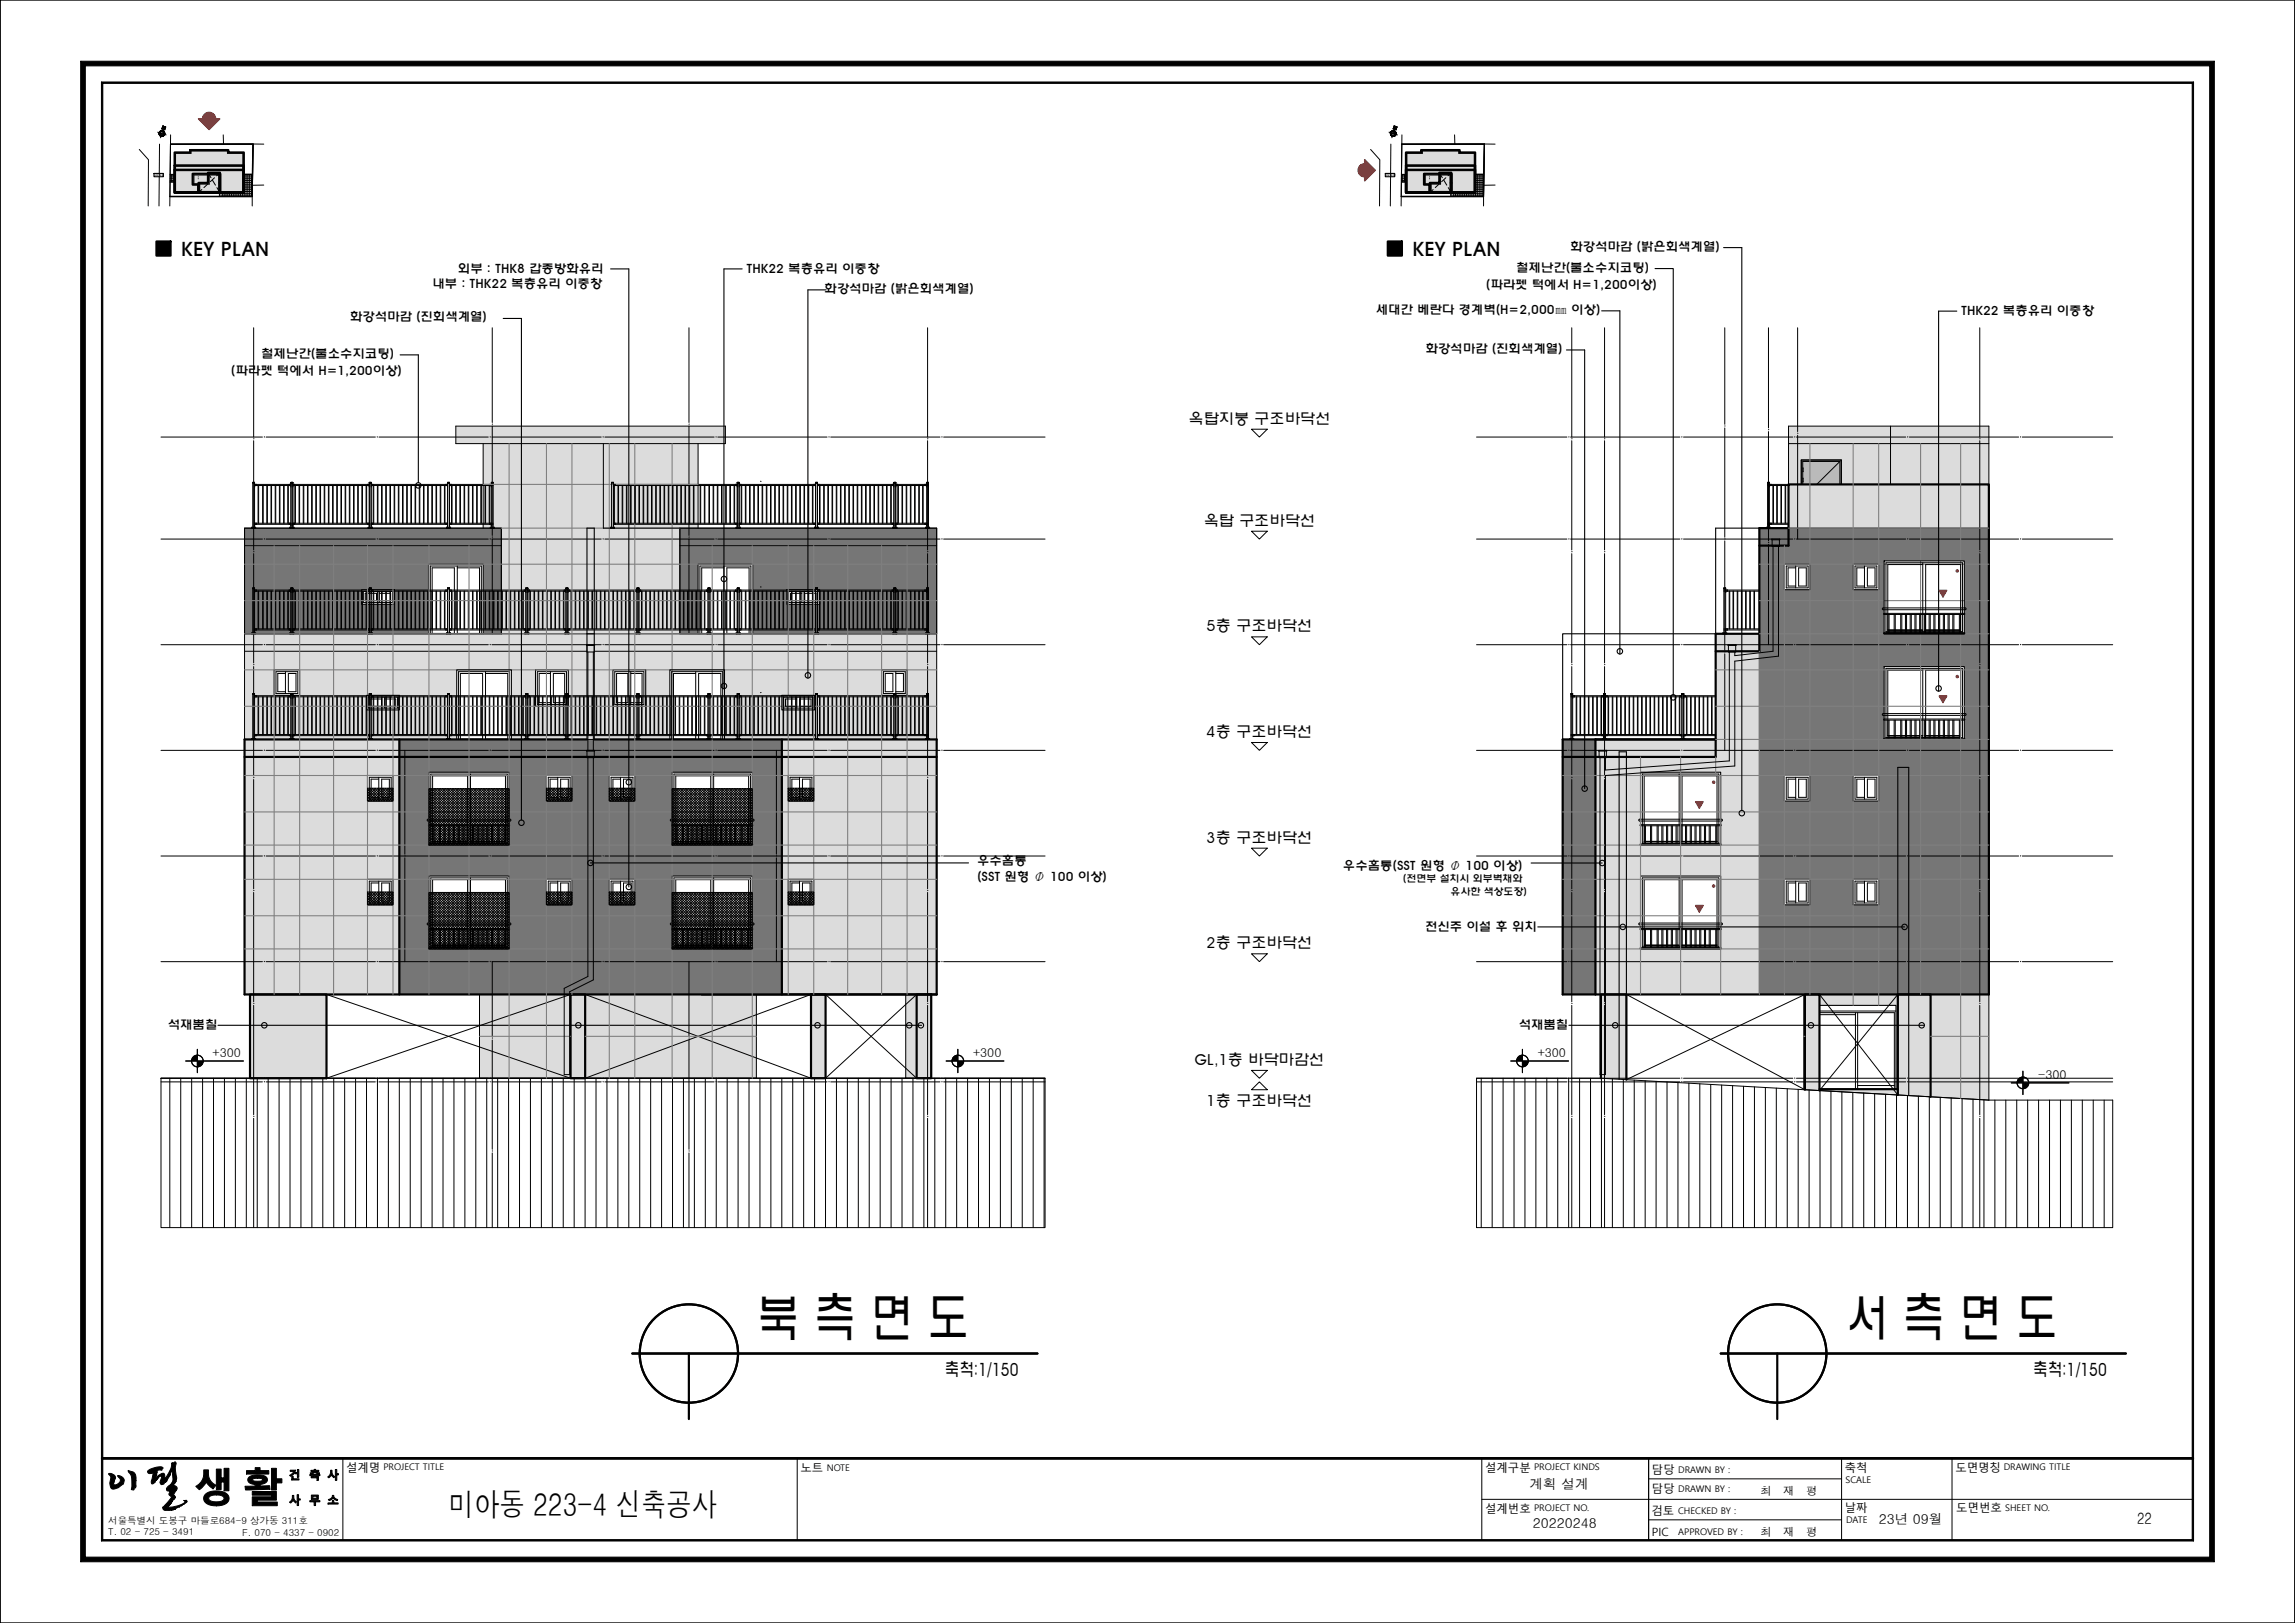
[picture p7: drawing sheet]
<svg xmlns="http://www.w3.org/2000/svg" width="420mm" height="297mm" viewBox="0 0 420 297" stroke-linecap="round" stroke-linejoin="round" font-family="sans-serif">
<defs><g id="words">
<g font-size="9.7">
<text x="138.6" y="244.7">북 측 면 도</text>
<text x="337.8" y="244.7">서 측 면 도</text>
</g>
<text font-size="5.8" x="82.1" y="277.4">미아동 223-4 신축공사</text>
<g font-size="3.5">
<text x="33.2" y="46.8">KEY PLAN</text>
<text x="258.5" y="46.8">KEY PLAN</text>
</g>
<g font-size="3.3">
<text x="172.9" y="251.8">축척:1/150</text>
<text x="372.1" y="251.8">축척:1/150</text>
</g>
<text font-size="2.9" x="391.1" y="279">22</text>
<g font-size="2.8">
<text x="217.5" y="77.5">옥탑지붕 구조바닥선</text>
<text x="220.3" y="96.2">옥탑 구조바닥선</text>
<text x="220.8" y="115.5">5층 구조바닥선</text>
<text x="220.8" y="134.8">4층 구조바닥선</text>
<text x="220.8" y="154.2">3층 구조바닥선</text>
<text x="220.8" y="173.5">2층 구조바닥선</text>
<text x="218.6" y="194.8">GL,1층 바닥마감선</text>
<text x="220.8" y="202.3">1층 구조바닥선</text>
</g>
<g font-size="2.5">
<text x="279.9" y="272.4">계획 설계</text>
<text x="280.5" y="279.7">20220248</text>
<text x="343.8" y="278.8">23년 09월</text>
</g>
<g font-size="2.3">
<text x="287.4" y="45.9">화강석마감 (밝은회색계열)</text>
<text x="79.1" y="52.7">내부 : THK22 복층유리 이중창</text>
<text x="83.8" y="49.9">외부 : THK8 갑종방화유리</text>
<text x="136.6" y="49.9">THK22 복층유리 이중창</text>
<text x="150.8" y="53.6">화강석마감 (밝은회색계열)</text>
<text x="271.9" y="52.9">(파라펫 턱에서 H=1,200이상)</text>
<text x="277.5" y="49.7">철제난간(불소수지코팅)</text>
<text x="64" y="58.8">화강석마감 (진회색계열)</text>
<text x="251.8" y="57.5">세대간 베란다 경계벽(H=2,000㎜ 이상)</text>
<text x="358.9" y="57.6">THK22 복층유리 이중창</text>
<text x="47.8" y="65.5">철제난간(불소수지코팅)</text>
<text x="260.9" y="64.6">화강석마감 (진회색계열)</text>
<text x="42.3" y="68.7">(파라펫 턱에서 H=1,200이상)</text>
<text x="178.8" y="158.2">우수홈통</text>
<text x="178.8" y="161.2">(SST 원형 Φ 100 이상)</text>
<text x="245.8" y="159.2">우수홈통(SST 원형 Φ 100 이상)</text>
<text x="260.8" y="170.4">전신주 이설 후 위치</text>
<text x="30.7" y="188.4">석재뿜칠</text>
<text x="277.9" y="188.4">석재뿜칠</text>
</g>
<g font-size="2.2">
<text x="38.9" y="193.5">+300</text>
<text x="178.1" y="193.5">+300</text>
<text x="281.4" y="193.5">+300</text>
<text x="373" y="197.5">-300</text>
</g>
<g font-size="2.1">
<text x="63.4" y="269.3">설계명</text>
<text x="146.5" y="269.3">노트</text>
<text x="271.8" y="269.3">설계구분</text>
<text x="302.3" y="269.8">담당</text>
<text x="337.6" y="269.3">축척</text>
<text x="357.8" y="269.3">도면명칭</text>
<text x="302.3" y="273.3">담당</text>
<text x="322.2" y="273.5">최</text>
<text x="326.3" y="273.5">재</text>
<text x="330.5" y="273.5">평</text>
<text x="271.8" y="276.8">설계번호</text>
<text x="302.2" y="277.3">검토</text>
<text x="302.3" y="281.1">PIC</text>
<text x="322.2" y="281">최</text>
<text x="326.3" y="281">재</text>
<text x="330.5" y="281">평</text>
<text x="337.6" y="276.6">날짜</text>
<text x="358" y="276.6">도면번호</text>
</g>
<g font-size="1.8">
<text x="256.7" y="161.4">(전면부 설치시 외부벽채와</text>
<text x="265.5" y="163.7">유사한 색상도장)</text>
</g>
<g font-size="1.7">
<text x="70.2" y="269.1">PROJECT TITLE</text>
<text x="151.3" y="269.1">NOTE</text>
<text x="280.7" y="269.1">PROJECT KINDS</text>
<text x="307.1" y="269.6">DRAWN BY :</text>
<text x="366.7" y="269.1">DRAWING TITLE</text>
<text x="307.1" y="273.1">DRAWN BY :</text>
<text x="337.7" y="271.3">SCALE</text>
<text x="19.8" y="280.9">T. 02 - 725 - 3491</text>
<text x="19.8" y="279">서울특별시 도봉구 마들로684-9 상가동 311호</text>
<text x="44.3" y="281.1">F. 070 - 4337 - 0902</text>
<text x="280.7" y="276.6">PROJECT NO.</text>
<text x="307.1" y="280.8">APPROVED BY :</text>
<text x="307.1" y="277.1">CHECKED BY :</text>
<text x="337.9" y="278.7">DATE</text>
<text x="366.9" y="276.4">SHEET NO.</text>
</g>
<g font-size=".5">
<text x="28.3" y="32.2">6M 도로</text>
<text x="253.6" y="32.2">6M 도로</text>
</g>
</g></defs>
<path d="M322 99.8h5.3v-3.2h36.7v85.4h-42zM339.1 103.2v4.7h4.7v-4.7zM339.1 141.9v4.7h4.7v-4.7zM339.1 160.9v4.7h4.7v-4.7zM326.6 103.2h4.6v4.7h-4.6zM326.6 141.9v4.7h4.6v-4.7zM326.6 160.9v4.7h4.6v-4.7zM322 96.6v3.2h5.3v-3.2zM344.8 122v13.3h14.7v-13.3zM344.8 102.6v13.4h14.7v-13.4z" fill-rule="evenodd" fill="#767676"/>
<g fill="#dcdcdc">
<path d="M67.1 129.9h6v5.4h-6z" fill-rule="evenodd"/>
<path d="M143.1 129.9h6v5.4h-6z" fill-rule="evenodd"/>
</g>
<path d="M286 135.3h6v46.7h-6z" fill-rule="evenodd" fill="#767676"/>
<g fill="#dcdcdc">
<path d="M45.8 182v15.3h14v-15.3zM104.4 182v15.3h2.7v-15.3zM167.8 182v15.3h2.6v-15.3zM148.4 182v15.3h2.7v-15.3zM165.8 182v15.3h2v-15.3z" fill-rule="evenodd"/>
<path d="M347.3 182v18.4l6 .3v-18.7zM293 182v15.3l4.6 .3v-15.6zM330.3 182v17.4l2.7 .2v-17.6zM333 199.3v.3l14.3 .8v-1.1z" fill-rule="evenodd"/>
<path d="M333 182h14.3v17.3h-.3v-15.3h-14zM353.3 182v18.7l10.7 .6v-19.3zM330.1 182v17.4h.2v-17.4z" fill-rule="evenodd"/>
</g>
<!-- layer: ele -->
<path d="M330.1 199.4v-17.4h33.9v19.3" fill="none" stroke="#000" stroke-width=".18"/>
<!-- layer: HAT -->
<g fill="none" stroke="#000" stroke-width=".18">
<path d="M31.1 197.3v27.3M33.1 197.3v27.3M35.1 197.3v27.3M37.1 197.3v27.3M39.1 197.3v27.3M41.1 197.3v27.3M43.1 197.3v27.3M45.1 197.3v27.3M47.1 197.3v27.3M49.1 197.3v27.3M51.1 197.3v27.3M53.1 197.3v27.3"/>
<path d="M55.1 197.3v27.3M57.1 197.3v27.3M59.1 197.3v27.3M61.1 197.3v27.3M63.1 197.3v27.3M65.1 197.3v27.3M67.1 197.3v27.3M69.1 197.3v27.3M71.1 197.3v27.3M73.1 197.3v27.3M75.1 197.3v27.3M77.1 197.3v27.3"/>
<path d="M79.1 197.3v27.3M81.1 197.3v27.3M83.1 197.3v27.3M85.1 197.3v27.3M87.1 197.3v27.3M89.1 197.3v27.3M91.1 197.3v27.3M93.1 197.3v27.3M95.1 197.3v27.3M97.1 197.3v27.3M99.1 197.3v27.3M101.1 197.3v27.3"/>
<path d="M103.1 197.3v27.3M105.1 197.3v27.3M107.1 197.3v27.3M109.1 197.3v27.3M111.1 197.3v27.3M113.1 197.3v27.3M115.1 197.3v27.3M117.1 197.3v27.3M119.1 197.3v27.3M121.1 197.3v27.3M123.1 197.3v27.3M125.1 197.3v27.3"/>
<path d="M127.1 197.3v27.3M129.1 197.3v27.3M131.1 197.3v27.3M133.1 197.3v27.3M135.1 197.3v27.3M137.1 197.3v27.3M139.1 197.3v27.3M141.1 197.3v27.3M143.1 197.3v27.3M145.1 197.3v27.3M147.1 197.3v27.3M149.1 197.3v27.3"/>
<path d="M151.1 197.3v27.3M153.1 197.3v27.3M155.1 197.3v27.3M157.1 197.3v27.3M159.1 197.3v27.3M161.1 197.3v27.3M163.1 197.3v27.3M165.1 197.3v27.3M167.1 197.3v27.3M169.1 197.3v27.3M171.1 197.3v27.3M173.1 197.3v27.3"/>
<path d="M175.1 197.3v27.3M177.1 197.3v27.3M179.1 197.3v27.3M181.1 197.3v27.3M183.1 197.3v27.3M185.1 197.3v27.3M187.1 197.3v27.3M189.1 197.3v27.3M191.1 197.3v27.3"/>
</g>
<path d="M107.1 182v15.3h31.3v-15.3zM87.8 182v15.3h16.6v-15.3z" fill-rule="evenodd" fill="#dcdcdc"/>
<!-- layer: HAT -->
<path d="M29.5 197.3h161.8v27.3h-161.8z" fill="none" stroke="#000" stroke-width=".18"/>
<path d="M329.6 84.2h7.4v4.4h-7.4z" fill-rule="evenodd" fill="#bababa"/>
<!-- layer: ele -->
<path d="M87.8 182h50.6v15.3h-50.6z" fill="none" stroke="#000" stroke-width=".18"/>
<path d="M44.8 116v66h28.3v-46.7h-6v-8.1h6v8.1h10.5v-12.7h10v12.7h29v-12.7h10v12.7h10.5v-8.1h6v8.1h-6v46.7h28.3v-66h-47v-19.4h3.4v-15.4h5v-3.2h-49.4v3.2h5v15.4h3.4v19.4zM50.2 122.6h4.6v4.6h-4.6zM67.3 160.9h4.6v4.7h-4.6zM67.3 141.9h4.6v4.7h-4.6zM98 122.6h6v6.6h-6zM112.2 122.6h6v6.6h-6zM144.3 160.9h4.6v4.7h-4.6zM144.3 141.9h4.6v4.7h-4.6zM161.3 122.6h4.7v4.6h-4.7z" fill-rule="evenodd" fill="#dcdcdc"/>
<!-- layer: ele -->
<path d="M165.8 182h4.6v15.3h-4.6z" fill="none" stroke="#000" stroke-width=".18"/>
<!-- layer: PAN6 -->
<path d="M59.8 182l44.6 15.3" fill="none" stroke="#000" stroke-width=".18"/>
<!-- layer: COL -->
<path d="M45.8 182h14v15.3h-14zM148.4 182h2.7v15.3h-2.7z" fill="none" stroke="#000" stroke-width=".4"/>
<path d="M44.8 99.8h47v16.2h-3.4v-12.8h-10v12.8h-33.6zM66.2 107.9h6v2.7h-6zM124.4 99.8h47v16.2h-33.6v-12.8h-10v12.8h-3.4zM144 107.9v2.7h6v-2.7zM44.8 96.6v3.2h47v-3.2zM124.4 96.6v3.2h47v-3.2z" fill-rule="evenodd" fill="#767676"/>
<!-- layer: ele -->
<path d="M171.4 96.6v38.7" fill="none" stroke="#000" stroke-width=".18"/>
<!-- layer: COL -->
<path d="M44.8 135.3v46.7M171.4 135.3v46.7h-43" fill="none" stroke="#000" stroke-width=".4"/>
<path d="M73.1 138.5v43.5h70v-43.5zM100 160.9h4.7v4.7h-4.7zM100 141.9h4.7v4.7h-4.7zM111.5 160.9v4.7h4.7v-4.7zM111.5 141.9h4.7v4.7h-4.7zM73.1 135.3v3.2h70v-3.2zM78.5 141.3h14.7v13.3h-14.7zM78.5 160.3h14.7v13.3h-14.7zM123 160.3h14.7v13.3h-14.7zM123 141.3h14.7v13.3h-14.7z" fill-rule="evenodd" fill="#767676"/>
<!-- layer: COL -->
<path d="M44.8 135.3h62.6M44.8 138.5h126.6M73.1 135.3v46.7M108.8 135.3h62.6M143.1 135.3v46.7M44.8 182h126.6M104.4 182h2.7v15.3h-2.7zM167.8 182h2.6v15.3h-2.6z" fill="none" stroke="#000" stroke-width=".4"/>
<!-- layer: ele -->
<path d="M83.4 78h49.4v3.2h-49.4zM44.8 99.8h47M88.4 81.2v15.4M124.4 99.8h47M127.8 81.2v15.4M171.4 96.6h-47v19.4M44.8 116h126.6M44.8 119.2h62.6M91.8 116v-19.4h-47v38.7M108.8 119.2h62.6" fill="none" stroke="#000" stroke-width=".18"/>
<!-- layer: PAN6 -->
<path d="M104.4 182l-44.6 15.3M107.1 182l41.3 15.3M148.4 182l-41.3 15.3M151.1 182l16.7 15.3M167.8 182l-16.7 15.3" fill="none" stroke="#000" stroke-width=".18"/>
<path d="M292 138.5h22v-19.3h8v62.8h-30zM327.3 88.6h36.7v8h-36.7zM327.3 81.2h36.7v7.4h-27v-4.4h-7.4v4.4h-2.3zM327.3 78h36.7v3.2h-36.7zM292 135.3h22v3.2h-22zM314 116v3.2h8v-3.2zM300.2 160.3v13.3h14.7v-13.3zM300.2 141.3v13.3h14.7v-13.3z" fill-rule="evenodd" fill="#dcdcdc"/>
<!-- layer: COL -->
<g fill="none" stroke="#000" stroke-width=".4">
<path d="M322 99.8h5.3v-11.2h36.7v93.4h-78v-46.7h28M327.3 96.6h-5.3v22.6h-8M322 116h-8v22.5h-28M292 135.3v46.7M293 197.3v-15.3h4.6v15.6M330.3 199.4v-17.4h2.7v17.6M347.3 200.4v-18.4h6v18.7M115.7 247.7h74.2M126.1 247.7v12M314.9 247.7h74.1M325.3 247.7v12"/>
<circle cx="126.1" cy="247.7" r="9"/>
<circle cx="325.3" cy="247.7" r="9"/>
</g>
<!-- layer: ele -->
<path d="M327.3 81.2h36.7M364 88.6v-10.6h-36.7v18.6" fill="none" stroke="#000" stroke-width=".18"/>
<!-- layer: A-WALL -->
<path d="M329.6 88.6v-4.4h7.4v4.4" fill="none" stroke="#000" stroke-width=".2"/>
<!-- layer: HAT -->
<g fill="none" stroke="#000" stroke-width=".18">
<path d="M15.2 11.6h389.6v273.8h-389.6zM270.2 197.3v27.3h116.4v-23.3M271.1 197.3v27.3M273.1 197.3v27.3M275.1 197.3v27.3M277.1 197.3v27.3M279.1 197.3v27.3M281.1 197.3v27.3M283.1 197.3v27.3M285.1 197.3v27.3M287.1 197.3v27.3M289.1 197.3v27.3"/>
<path d="M291.1 197.3v27.3M293.1 197.3v27.3M295.1 197.4v27.2M297.1 197.5v27.1M299.1 197.7v26.9M301.1 197.8v26.8M303.1 197.9v26.7M305.1 198v26.6M307.1 198.1v26.5M309.1 198.2v26.4M311.1 198.3v26.3M313.1 198.4v26.2"/>
<path d="M315.1 198.6v26M317.1 198.7v25.9M319.1 198.8v25.8M321.1 198.9v25.7M323.1 199v25.6M325.1 199.1v25.5M327.1 199.2v25.4M329.1 199.3v25.3M331.1 199.5v25.1M333.1 199.6v25M335.1 199.7v24.9M337.1 199.8v24.8"/>
<path d="M339.1 199.9v24.7M341.1 200v24.6M343.1 200.1v24.5M345.1 200.2v24.4M347.1 200.4v24.2M349.1 200.5v24.1M351.1 200.6v24M353.1 200.7v23.9M355.1 200.8v23.8M357.1 200.9v23.7M359.1 201v23.6M361.1 201.1v23.5"/>
<path d="M363.1 201.3v23.3M365.1 201.3v23.3M367.1 201.3v23.3M369.1 201.3v23.3M371.1 201.3v23.3M373.1 201.3v23.3M375.1 201.3v23.3M377.1 201.3v23.3M379.1 201.3v23.3M381.1 201.3v23.3M383.1 201.3v23.3M385.1 201.3v23.3"/>
</g>
<!-- layer: PAN6 -->
<path d="M297.6 182l32.7 17.4M330.3 182l-32.7 15.6M333 182l14.3 18.4M347.3 182l-14.3 17.6" fill="none" stroke="#000" stroke-width=".18"/>
<!-- layer: WAL -->
<path d="M78.4 116v-12.8h10v12.8M333 184h14v15.3h-14" fill="none" stroke="#000" stroke-width=".2"/>
<!-- layer: LIL sheet -A3 -->
<g fill="none" stroke="#000" stroke-width=".18">
<path d="M18.7 15.1h382.6v266.8h-382.6zM18.7 266.9h382.6M37.3 269h.8a2.62 2.62 0 0 0 1.4 2.8l-.5 .6a2.51 2.51 0 0 1-1.2-1.1l-.3 .3a1.72 1.72 0 0 1-1.1 1l-.6-.6a2.74 2.74 0 0 0 1.5-3zM37.6 273.4a3.4 3.4 0 0 1 4.2 .3 1.27 1.27 0 0 1-1.2 1.8 3.2 3.2 0 0 1-3.2-.7 1.06 1.06 0 0 1 .2-1.4zM38.3 273.9a2.52 2.52 0 0 1 2.6 0l.1 .3a1.14 1.14 0 0 1-1.4 .6 1.15 1.15 0 0 1-1.4-.6zM39.6 268.8h.9v1.6h.5v-1.7h.9v4.1h-.9v-1.6h-.5v1.4h-.9zM45.1 269.1h1.6v-.5h.9v.5h1.6v.6h-4.1zM45.6 270.3a3.2 3.2 0 0 1 3.2 .1l.1 .3a1.1 1.1 0 0 1-1.3 1v.2h1.7l.1 .6-4.5 .2-.1-.7h1.9v-.3a1.07 1.07 0 0 1-1.3-1.1zM46.2 272.9h4.4v1.6h-3.5v.4h3.6v.6h-4.5v-1.6h3.5v-.3h-3.5zM46.3 270.7l.4-.2h.9l.5 .3a1.68 1.68 0 0 1-1.9 0zM49.7 268.7h.9v1.9h1v.8h-1v1.3h-.9zM53.1 269h1a1.22 1.22 0 0 1-1 1.1l-.1-.1 .6-.5 .1-.2h-.6z"/>
<path d="M53.4 270.2h.3v.4h1v.2h-1.3zM53.5 273.7h.3a1.21 1.21 0 0 0 .4 1.2l-.1 .1-.5-.5-.4 .5-.2-.1a1.28 1.28 0 0 0 .5-1.2zM54.4 273.5h.2v.8h.3v.2h-.3v1h-.2zM54.4 268.9h.3v1.4h-.3v-.6h-.4v-.2h.4zM56.7 274.6h1.8v.2h-.7v.7h-.3v-.7h-.8zM56.7 269.8h1.9v.2h-.8v.2h.5v.7h-.3v-.5h-1.1v-.2h.6v-.2h-.8zM56.9 269.1h.6v-.2h.2l.1 .2h.5v.2h-.5l.7 .2-.1 .2-.7-.2a.64 .64 0 0 1-.9 .1l.7-.3h-.6zM57 273.6h1.3v.8h-1.3zM57.2 273.8h.8v.4h-.8zM60 275h.8v-.4h.3v.4h.8v.2h-1.9zM60.5 269l.3 .1a1.21 1.21 0 0 0 .4 1.2l-.1 .1-.5-.5-.4 .5-.2-.1a1.28 1.28 0 0 0 .5-1.3zM60.8 273.6h.3l.2 .5 .5 .3-.1 .2-.8-.5-.7 .5-.1-.2a.78 .78 0 0 0 .7-.8z"/>
<path d="M61.4 268.9h.2v.8h.3v.2h-.3v1h-.2zM62.7 266.9v15M145.9 266.9v15M271.2 274.4h130.1M271.2 266.9v15M301.7 266.9v15M301.7 270.6h35.3M301.7 278.1h35.3M337 266.9v15M357.2 266.9v15"/>
</g>
<!-- layer: STAIR -->
<path d="M15.2 11.6v273.8M404.8 11.6v273.8" fill="none" stroke="#000" stroke-width=".2"/>
<!-- layer: NOPLOT -->
<path d="M0 0v297M0 0h420v297h-420zM0 297h.1" fill="none" stroke="#000" stroke-width=".25"/>
<!-- layer: LIL TITLE -->
<path d="M14.8 11.2h390.4l-.8 .9h-388.8zM14.8 11.2l.8 .9v272.8l-.8 .9zM405.2 11.2v274.6l-.8-.9v-272.8zM15.6 284.9h388.8l.8 .9h-390.4z" fill="none" stroke="#000" stroke-width=".18"/>
<path d="M14.8 11.2h390.4l-.8 .9h-388.8zM405.2 11.2v274.6l-.8-.9v-272.8zM14.8 11.2l.8 .9v272.8l-.8 .9zM15.6 284.9h388.8l.8 .9h-390.4z" fill="#000"/>
<!-- layer: 250 -->
<g fill="none" stroke="#000" stroke-width=".18">
<path d="M19.9 269.7l.3-.1a.99 .99 0 0 1 .9 .8l-.3 .6h.2l-.2 .5a.48 .48 0 0 0 .8 0 .7 .7 0 0 0 .4-.6 .7 .7 0 0 0-.4-.7l-.1-.1a.93 .93 0 0 1 1.1 .4 .93 .93 0 0 1-.2 1.1l-.8 .7-.4 .1a.74 .74 0 0 1-.8 0 .74 .74 0 0 1-.3-.8v-.3a1.26 1.26 0 0 0-.2-1.6zM23.5 269.1a1.39 1.39 0 0 1 1.3 .8l.1 2.1-.1 .3-.1-.1-.3 .5-.4-.1 .1-.8a2.91 2.91 0 0 0-.6-2.6zM27.1 269.2a3.4 3.4 0 0 1 2.7-.6l-.2 .5a.74 .74 0 0 0-.9 .1l.1 .2-.4 .6v.2l.3-.5-.3 .9 .6-.6 .9-.4a.73 .73 0 0 1 .2 .9l.1 .1 1-1.7 .2-1.1 .7-.3a.76 .76 0 0 1 0 1l.3 2-.1 .5-.3 .3a.63 .63 0 0 0-.8 .6l.4-.5-.1 .4 .3-.3-.3 .3h.2a.59 .59 0 0 1 .7 .4 .59 .59 0 0 1-.3 .7l-.3 .6 .3 .4-.2 .1 .2 .1h-.3l.2 .1-.5 .2h.1l-.1 .3-.3 .2 .3-.1-.2 .2v.1l-.6 .7a4.9 4.9 0 0 0 3.2-1l-.3-.2h.3l.2-.1 .1 .4-.5 .4-1.9 .8 .2 .1-.3 .1-1.2 .1a.56 .56 0 0 1-.7-.3l1.6-2.1-.5-.5 .3-.6-.5-.1a.68 .68 0 0 1 .4-1.1 2.05 2.05 0 0 0 .4-2.1v-.3h-.2v-.3l-.3 1 .1-.1-1.1 1.7-.5 .1-.2-.4 .3-1.1-.2-.1-.5 .2-.4 .5 .5-.4-.4 .5h-.1l-.1 .4-.6 .3a1.27 1.27 0 0 1 .1-1.3l.2-.9-.1 .1a.65 .65 0 0 1-1-.1zM28.6 269.8l-.1 .1M28.6 269.4l-.1 .1zM28.7 269.6l-.1 .1zM29 270.3l.2-.1zM29.8 275.8l.1-.1zM30.4 271.1l-.1 .2zM30.6 270.9l-.2 .2zM30.8 275.5v.2zM31 275.4v.1z"/>
<path d="M31.1 269.8l-.1 .1M31.1 269.8h.1M31.3 269.4l-.1 .2zM31.3 275l.1-.1zM31.4 274.7h.2zM31.6 274.5l-.1 .1M31.7 274.5l-.1 .1M31.8 271.6l.1-.1zM31.8 274.3h.1zM31.8 271.4h.1zM31.9 271.5l.1-.1zM32.1 276.1h.1"/>
<path d="M32.1 274l-.1 .1M32.3 275.9l-.1 .1M32.3 275.9h.2zM32.7 275.8l.1-.1zM32.9 275.7h.1M33.1 275.6l.2-.1zM34.3 274.8h-.1"/>
</g>
<g fill="#000">
<path d="M19.9 269.7l.4 .6-.2 1.1a.92 .92 0 0 0 .6 1.1l1-.3 .8-.6 .2-.6a1.06 1.06 0 0 0-1.1-1l.4 .7a.95 .95 0 0 1-1.2 .9l-.1-.1 .3-.5h-.2l.4-.6a1.02 1.02 0 0 0-1.3-.7zM23.5 269.1v.2a3.5 3.5 0 0 1 .6 2.9l-.1 .4h.5l.2-.4h.1l.1-.6a2.69 2.69 0 0 0-.4-2.1z" fill-rule="evenodd"/>
<path d="M28.6 269.8l-.1 .1zM29 270.3l.2-.1zM29.8 275.8a.06 .06 0 0 0 .1 0 .06 .06 0 0 0-.1 0zM30.3 271.2a.08 .08 0 0 0 .1 0 .08 .08 0 0 0-.1 0zM30.5 271l-.1 .1zM30.8 275.5v.2zM31 275.4v.1zM31.3 269.4l-.1 .2zM31.4 274.7l.2-.1zM31.6 274.6l.1-.1zM31.8 271.6l-.1 .1zM31.8 274.3h.1zM31.8 271.4h.1zM31.9 271.5l.1-.1zM32 274a.05 .05 0 0 0 .1 0 .05 .05 0 0 0-.1 0zM32.3 275.9h.2zM32.7 275.8l.1-.1zM33.1 275.6l.2-.1zM27.1 269.2a.54 .54 0 0 0 .4 .5 .54 .54 0 0 0 .6-.3l-.3 1.3a.47 .47 0 0 0-.2 .5 .47 .47 0 0 0 .3 .4l.5-.3 .2-.4h-.1h.1l.4-.5-.5 .4 .7-.7h.4l-.2 .7a.45 .45 0 0 0-.1 .7 .45 .45 0 0 0 .7 0l1.1-1.5v-.1l-.1 .1v-.1l.3-.9v.3h.2l.2 1.5a3 3 0 0 1-1.2 1.5l-.1 .2 .2 .3 .6 .1v.1a.4 .4 0 0 0-.3 .3 .4 .4 0 0 0 .3 .4l.2 .3-1.4 1.7a.4 .4 0 0 0-.1 .5 .4 .4 0 0 0 .5 .2l1.3-.1 .3-.1-.2-.1 1.8-.9a.4 .4 0 0 0 .5-.3l.1-.1-.1-.3-.3 .1-.2-.1 .3 .3-.8 .6-1.3 .3-1.2 .1 .7-.7v-.2l.2-.1-.3 .1 .3-.2v-.3l.5-.2-.2-.1h.2h-.1l.2-.2-.3-.5 .6-.9a.63 .63 0 0 0-.7-.7h-.2l.3-.3-.3 .3 .1-.4-.3 .3 .1 .1-.3 .1 .5-.6 .3-.1 .1 .2 .2-.3h-.1l.3-.6-.2-.9a2.77 2.77 0 0 1 0-1.8 .27 .27 0 0 0-.2-.3 .27 .27 0 0 0-.3 .2h-.2l-.1 .1a5 5 0 0 1-1.2 2.8l-.1-.1a.56 .56 0 0 0-.4-.9l-.8 .5-.5 .5 .3-.9-.3 .5 .2-.6a.22 .22 0 0 0 .2-.1 .22 .22 0 0 0-.1-.3 .75 .75 0 0 1 .9-.1l.1-.3a.24 .24 0 0 0 .1-.3 .24 .24 0 0 0-.3-.1l-1.4 .2zM28.6 269.4l-.1 .1z" fill-rule="evenodd"/>
</g>
<!-- layer: LIL sheet -A3 -->
<g fill="#000">
<path d="M37.3 269v.7a2.54 2.54 0 0 1-1.5 2.3l.7 .6 .7-.6 .5-.8a2.53 2.53 0 0 0 1.3 1.2l.5-.6a2.44 2.44 0 0 1-1.4-2.8zM39.6 268.8v3.8h.9v-1.4h.5v1.6h.9v-4.1h-.9v1.7h-.5v-1.6zM37.6 273.4a1.2 1.2 0 0 0-.2 1.3 1.2 1.2 0 0 0 1.1 .7l1.1 .2 1.1-.2a1.25 1.25 0 0 0 1.2-1.2 1.25 1.25 0 0 0-1.2-1.3h-1.9l-.7 .2zM38.3 273.9a2.46 2.46 0 0 1 2.7 .1 .69 .69 0 0 1-.9 .8 1.64 1.64 0 0 1-1.9-.5z" fill-rule="evenodd"/>
<path d="M45.5 270.4a3.1 3.1 0 0 1 3.4 0 .86 .86 0 0 1-1 1.2l-.3 .1v.2h1.7l.1 .6-4.5 .2-.1-.7 1.9-.1v-.2a1.1 1.1 0 0 1-1.4-1zM45.1 269.1h1.6v-.5h.9v.5h1.6v.6h-4.1zM46.2 272.9h4.4v1.6h-3.5v.4h3.6v.6h-4.5v-1.6h3.5v-.3h-3.5zM46.3 270.6a.29 .29 0 0 0 0 .4 .29 .29 0 0 0 .4 0l.2 .1a.95 .95 0 0 0 1.2-.3 1.76 1.76 0 0 0-1.8-.2zM49.7 268.7h.9v1.9h1v.8h-1v1.3h-.9z" fill-rule="evenodd"/>
<path d="M53.1 269h.9a1.07 1.07 0 0 1-.9 1.1l-.1-.1 .5-.3 .3-.4h-.7zM53.4 270.2h.3v.4h1v.2h-1.3zM54.4 268.9h.3v1.4h-.3v-.6h-.4v-.2h.4z" fill-rule="evenodd"/>
<path d="M53.5 273.7v.3a.97 .97 0 0 1-.5 .9l.2 .1 .4-.5 .5 .5 .2-.2a1.55 1.55 0 0 1-.6-1.1zM54.4 273.5v2h.2v-1h.3v-.2h-.3v-.8z" fill-rule="evenodd"/>
<path d="M56.7 274.6h1.8v.2h-.7v.7h-.3v-.7h-.8zM57 273.6h1.3v.8h-1.3zM57.2 273.8v.4h.8v-.4z" fill-rule="evenodd"/>
<path d="M56.9 269.1v.2h.6l-.8 .2 .2 .2 .7-.3 .8 .3 .1-.2-.7-.2h.3a.15 .15 0 0 0 .2 0 .15 .15 0 0 0 0-.2h-.5v-.2h-.3v.2zM56.7 269.8v.2h.8v.2h-.6v.2h1.1v.5h.3v-.7h-.5v-.2h.8v-.2z" fill-rule="evenodd"/>
<path d="M60 275h.8v-.4h.3v.4h.8v.2h-1.9zM60.8 273.6l.3 .1a.69 .69 0 0 0 .7 .7 .54 .54 0 0 1-.8-.3l-.7 .5-.2-.2a.7 .7 0 0 0 .7-.8z" fill-rule="evenodd"/>
<path d="M60.5 269v.4a.97 .97 0 0 1-.5 .9l.2 .1 .4-.5 .5 .5 .2-.2a1.55 1.55 0 0 1-.6-1.2zM61.4 268.9v2h.2v-1h.3v-.2h-.3v-.8z" fill-rule="evenodd"/>
</g>
<!-- layer: A-DOOR -->
<path d="M18.6 15h382.8l-.2 .3h-382.4zM18.6 15l.2 .3v251.4l-.2 .3zM401.2 15.3l.2-.3v252l-.2-.3zM18.6 266.7h382.8l-.2 .3h-382.4zM18.6 266.7l.2 .3v14.7l-.2 .3zM18.6 267l.2-.3h382.4l.2 .3zM401.4 266.7v15.3l-.2-.3v-14.7zM18.6 282l.2-.3h382.4l.2 .3z" fill="none" stroke="#000" stroke-width=".18"/>
<path d="M18.6 15.1h382.8M18.7 15v267M401.3 15v267M18.6 266.9h382.8M18.6 281.9h382.8" fill="none" stroke="#000" stroke-width=".25"/>
<!-- layer: CON -->
<path d="M333 199.3h14.3" fill="none" stroke="#000" stroke-width=".4"/>
<path d="M32.1 28.1h2.9v-.5h6.6v.5h2.9v7h-12.4z" fill-rule="evenodd" fill="#dcdcdc"/>
<!-- layer: HAT -->
<g fill="none" stroke="#000" stroke-width=".18">
<path d="M25.5 27.3l1.7 1.9-.1 8.5M31.1 33.3h.9M31.1 33h.9M31.1 32.7h.9M31.1 32.4h.9M31.1 32h.9M31.1 31.9h.9M31.2 26.4h15.1l-.2 9.5h-15M31.2 26.4h15.1l-.1 9.6h-15.1h15.1M31.2 26.4l-.1 11.3M31.2 24.7v1.7M31.4 32v1.3"/>
<path d="M31.7 32v1.3M36.3 32.4h.1M36.3 32.7h.1M40.2 35.3v.6M40.4 35.4h5.7M40.4 35.7h5.7M40.7 35.3v.6M40.9 24.7v1.7M41 35.3v.6M41.4 35.3v.6M41.7 35.3v.6M42 35.3v.6"/>
<path d="M42.4 35.3v.6M42.7 35.3v.6M43 35.3v.6M43.4 35.3v.6M43.7 35.3v.6M44 35.3v.6M44.4 35.3v.6M44.6 32h1.6M44.6 32.4h1.6M44.6 32.7h1.6M44.6 33h1.5M44.6 31.9h1.6"/>
<path d="M44.6 33.4h1.5M44.6 33.7h1.5M44.6 34h1.5M44.6 34.4h1.5M44.6 34.7h1.5M44.6 35h1.5M44.7 31.9v4M45 31.9v4M45.4 31.9v4M45.7 31.9v4M46 31.9v4M46.2 36v1.7"/>
<path d="M46.3 26.4l-.1 9.6M46.3 26.4h-15.1M46.3 26.4h2M48.3 33.9h-2.1"/>
</g>
<!-- layer: CEN -->
<path d="M29.2 26.4l-.1 11.3M32.1 30.4h12.4M32.1 28.1h2.9v-.5h6.6v.5h2.9v7h-12.4zM32.1 31.2h12.4M36.5 35.1v-1.5h-1v-1.6h4.6v3.1M38.3 31.8h1.7v3.2h-3.4v-1.3h1.7z" fill="none" stroke="#000" stroke-width=".18"/>
<!-- layer: COL -->
<path d="M32 30.3h12.6v5h-12.6zM32 31.1h12.6v4.2h-12.6zM32 27.9h2.8v-.4h7v.4h2.8v7.4h-12.6zM35.3 31.8h5v3.5h-4v-1.5h-1zM38.1 31.6h2.2v3.7h-4v-1.8h1.8zM28.6 44.2h2.6v2.6h-2.6z" fill="none" stroke="#000" stroke-width=".4"/>
<!-- layer: TEX -->
<path d="M28.2 31.7h1.7v.6h-1.7z" fill="none" stroke="#000" stroke-width=".2"/>
<!-- layer: 0 -->
<g fill="none" stroke="#000" stroke-width=".2">
<path d="M28.9 24.2l1.5 .5M29.1 24.3l.7-.4 .3 .7-.2-.1-.2 .4-.5-.1 .2-.4zM29.1 24.3l.1 .5M29.2 24.8l.3 .1M29.4 24.4l-.2 .4M29.5 24.9h.2M29.6 23.6h.2M29.7 23l.3 .1M29.8 23.9l.2 .2 .1 .5M29.8 23.9h-.3l-.4 .4M29.8 23.9l.3 .7M29.8 23.9l-.7 .4"/>
<path d="M29.8 23.1h.1l-.1 .5h-.2zM29.8 23.1l-.2 .5M29.9 23.7l-.5 1.5M29.9 23.1l-.1 .5M29.9 23.1l.1 .6M29.9 23.7l.3 .1M30.1 23.2h.3M30.1 24.6l-.4 .3M30.1 24.6l-.2-.1-.2 .4M30.2 23.2h.1l-.2 .5h-.1zM30.2 23.2l-.2 .5M30.3 23.2l-.2 .5"/>
<circle cx="29.6" cy="24.4" r=".52"/>
</g>
<g fill="none" stroke="#000" stroke-width=".18">
<path d="M29.1 24.5v.1zM29.1 24.5l.3-.1-.2 .3zM29.1 24.3l.4-.4h.3zM29.1 24.3l.3 .1zM29.2 24.8l.3 .1zM29.3 24.1l-.1 .1zM29.3 24.8l.2 .1zM29.4 24l.1-.1zM29.4 24.4l-.2 .4zM29.5 24.9l.1 .1zM29.5 24.9h.2zM29.6 23.9h.2z"/>
<path d="M29.7 24.9h.2zM29.8 23.9l.3 .7zM29.8 23.9l.1 .1zM29.8 23.1h.1l-.3 .5zM29.9 24.5l.2 .2zM29.9 24.5l.1 .3-.3 .1zM29.9 24l.2 .5zM30 24.1l.1 .1zM30.1 24.7l-.1 .1zM30.1 24.3v.2zM30.3 23.2l-.2 .5h-.1z"/>
</g>
<g fill="#000">
<path d="M29.1 24.5v.1zM29.1 24.5l.1 .2zM29.1 24.3l.4-.4h.3zM29.3 24.1l.2-.2-.4 .4zM29.4 24.4l-.2 .4zM29.3 24.1l-.1 .1zM29.3 24.1l-.2 .2zM29.3 24.8l.2 .1zM29.1 24.3l.3 .1zM29.1 24.4h.3zM29.1 24.5l.3-.1-.2 .3zM29.2 24.8l.3 .1z"/>
<path d="M29.5 24.9l.1 .1zM29.5 24.9h.2zM29.4 24l.1-.1zM29.3 24.1l.2-.2zM29.7 24.9h.2zM29.7 24.9l.3-.1zM29.8 23.9l.3 .7zM29.6 23.9h.2zM29.5 23.9h.3zM29.9 24.5l.1 .3-.3 .1zM29.9 24.5l.2 .2-.1 .1zM29.8 23.1h.1l-.3 .5z"/>
<path d="M29.9 23.1l-.1 .5h-.2zM29.8 23.9l.1 .1zM29.8 23.9l.3 .6zM30.1 24.7l-.1 .1zM30.3 23.2l-.2 .5h-.1zM30.2 23.2h.1l-.3 .5zM29.9 24.5l.2 .2zM30 24.1l.1 .1zM29.9 24l.2 .2zM30.1 24.3v.2zM30.1 24.2v.3zM29.9 24l.2 .5z"/>
</g>
<!-- layer: PA -->
<path d="M36.9 34.7l-.4 .4M38.1 31.6l.5 .9M38.1 33.6l-.8 .7M38.9 33l.5 .9M39.3 32.5l-.8 .7M39.7 34.3l.6 1M40.1 31.8l-.5 .4" fill="none" stroke="#000" stroke-width=".18"/>
<!-- layer: AREABOUNDARY -->
<path d="M31.2 26.4h15.1l-.1 9.6h-15.1z" fill="none" stroke="#000" stroke-width=".2"/>
<!-- layer: D| -->
<g fill="#f00">
<path d="M36.3 21.8h.8a1.2 1.2 0 0 0 1.2 1.2 1.2 1.2 0 0 0 1.2-1.2h.7l-1.9 1.9z" fill-rule="evenodd"/>
<circle cx="38.3" cy="21.8" r="1.2"/>
</g>
<g fill="none" stroke="#f00" stroke-width=".25">
<path d="M37.1 21.8h-.8l2 1.9 1.9-1.9h-.7"/>
<circle cx="38.3" cy="21.8" r="1.2"/>
<circle cx="38.3" cy="21.8" r="1.1"/>
</g>
<path d="M257.5 28.1h2.8v-.5h6.7v.5h2.8v7h-12.3z" fill-rule="evenodd" fill="#dcdcdc"/>
<!-- layer: HAT -->
<g fill="none" stroke="#000" stroke-width=".18">
<path d="M250.8 27.3l1.7 1.9v8.5M256.5 33.3h.8M256.5 33h.8M256.5 32.7h.8M256.5 32.4h.8M256.5 32h.8M256.5 31.9h.8M256.5 26.4h15.1l-.2 9.5h-15M256.5 26.4h15.2l-.2 9.6h-15.1h15.1M256.5 26.4l-.1 11.3M256.6 24.7l-.1 1.7M256.7 32v1.3"/>
<path d="M257 32v1.3M261.6 32.4h.1M261.6 32.7h.1M265.5 35.3v.6M265.6 35.3v.6M265.7 35.4h5.7M265.7 35.7h5.7M266 35.3v.6M266.2 24.7v1.7M266.4 35.3v.6M266.7 35.3v.6M267 35.3v.6"/>
<path d="M267.4 35.3v.6M267.7 35.3v.6M268 35.3v.6M268.4 35.3v.6M268.7 35.3v.6M269 35.3v.6M269.4 35.3v.6M269.7 35.3v.6M270 32h1.5M270 32.4h1.5M270 32.7h1.5M270 33h1.5"/>
<path d="M270 31.9h1.5M270 33.4h1.5M270 33.7h1.5M270 34h1.5M270 34.4h1.5M270 34.7h1.5M270 35h1.5M270 31.9v4M270.4 31.9v4M270.7 31.9v4M271 31.9v4M271.4 31.9v4"/>
<path d="M271.5 36v1.7M271.7 26.4l-.2 9.6M271.7 26.4h-15.2M271.7 26.4h1.9M273.6 33.9h-2.1"/>
</g>
<!-- layer: CEN -->
<path d="M254.5 26.4l-.1 11.3M257.5 30.4h12.3M257.5 28.1h2.8v-.5h6.7v.5h2.8v7h-12.3zM257.5 31.2h12.3M261.8 35.1v-1.5h-1v-1.6h4.6v3.1M263.6 31.8h1.8v3.2h-3.5v-1.3h1.7z" fill="none" stroke="#000" stroke-width=".18"/>
<!-- layer: COL -->
<path d="M257.3 30.3h12.7v5h-12.7zM257.3 31.1h12.7v4.2h-12.7zM257.3 27.9h2.8v-.4h7v.4h2.9v7.4h-12.7zM260.6 31.8h5.1v3.5h-4.1v-1.5h-1zM263.4 31.6h2.2v3.7h-3.9v-1.8h1.7zM254 44.2h2.6v2.6h-2.6z" fill="none" stroke="#000" stroke-width=".4"/>
<!-- layer: TEX -->
<path d="M253.5 31.7h1.7v.6h-1.7z" fill="none" stroke="#000" stroke-width=".2"/>
<!-- layer: 0 -->
<g fill="none" stroke="#000" stroke-width=".2">
<path d="M254.2 24.2l1.5 .5M254.5 24.3l.6-.4 .4 .7-.3-.1-.1 .4-.5-.1 .1-.4zM254.5 24.3l.1 .5M254.6 24.8l.2 .1M254.7 24.4l-.1 .4M254.8 24.9h.3M254.9 23.6h.3M255.1 23l.2 .1M255.1 23.9l.4 .4v.3M255.1 23.9h-.2l-.4 .4M255.1 23.9l.4 .7M255.1 23.9l-.6 .4"/>
<path d="M255.1 23.1h.2l-.2 .5h-.1zM255.1 23.1l-.1 .5M255.2 23.7l-.5 1.5M255.3 23.1l-.2 .5M255.3 23.1l.1 .6M255.3 23.7l.2 .1M255.5 23.2h.2M255.5 24.6l-.4 .3M255.5 24.6l-.3-.1-.1 .4M255.5 23.2h.1l-.1 .5h-.1zM255.5 23.2l-.1 .5M255.6 23.2l-.1 .5"/>
<circle cx="255" cy="24.4" r=".52"/>
</g>
<g fill="none" stroke="#000" stroke-width=".18">
<path d="M254.5 24.5v.1zM254.5 24.5l.2-.1-.2 .3zM254.5 24.3l.4-.4h.2zM254.5 24.3l.2 .1zM254.6 24.8l.2 .1zM254.6 24.1l-.1 .1zM254.7 24.8l.1 .1zM254.7 24l.2-.1zM254.7 24.4l-.1 .4zM254.8 24.9l.2 .1zM254.8 24.9h.3zM255 23.9h.1z"/>
<path d="M255.1 24.9h.1zM255.1 23.9l.4 .7zM255.1 23.9l.2 .1zM255.1 23.1h.2l-.3 .5zM255.2 24.5l.2 .2zM255.2 24.5l.1 .3-.2 .1zM255.3 24l.2 .5zM255.4 24.1l.1 .1zM255.4 24.7l-.1 .1zM255.5 24.3v.2zM255.6 23.2l-.1 .5h-.1z"/>
</g>
<g fill="#000">
<path d="M254.5 24.5v.1zM254.5 24.5v.2zM254.5 24.3l.4-.4h.2zM254.6 24.1l.3-.2-.4 .4zM254.7 24.4l-.1 .4zM254.6 24.1l-.1 .1zM254.6 24.1l-.1 .2zM254.7 24.8l.1 .1zM254.5 24.3l.2 .1zM254.5 24.4h.2zM254.5 24.5l.2-.1-.2 .3zM254.6 24.8l.2 .1z"/>
<path d="M254.8 24.9l.2 .1zM254.8 24.9h.3zM254.7 24l.2-.1zM254.6 24.1l.3-.2zM255.1 24.9h.1zM255.1 24.9l.2-.1zM255.1 23.9l.4 .7zM255 23.9h.1zM254.9 23.9h.2zM255.2 24.5l.1 .3-.2 .1zM255.2 24.5l.2 .2-.1 .1zM255.1 23.1h.2l-.3 .5z"/>
<path d="M255.3 23.1l-.2 .5h-.1zM255.1 23.9l.2 .1zM255.1 23.9l.4 .6zM255.4 24.7l-.1 .1zM255.6 23.2l-.1 .5h-.1zM255.5 23.2h.1l-.2 .5zM255.2 24.5l.2 .2zM255.4 24.1l.1 .1zM255.3 24l.2 .2zM255.5 24.3v.2zM255.5 24.2v.3zM255.3 24l.2 .5z"/>
</g>
<!-- layer: PA -->
<path d="M262.3 34.7l-.5 .4M263.4 31.6l.6 .9M263.4 33.6l-.7 .7M264.2 33l.6 .9M264.6 32.5l-.8 .7M265 34.3l.6 1M265.4 31.8l-.4 .4" fill="none" stroke="#000" stroke-width=".18"/>
<!-- layer: AREABOUNDARY -->
<path d="M256.5 26.4h15.2l-.2 9.6h-15.1z" fill="none" stroke="#000" stroke-width=".2"/>
<!-- layer: D| -->
<g fill="#f00">
<path d="M249.7 29.2l2 2-2 1.9v-.7a1.2 1.2 0 0 0 1.2-1.2 1.2 1.2 0 0 0-1.2-1.2z" fill-rule="evenodd"/>
<circle cx="249.7" cy="31.2" r="1.2"/>
</g>
<g fill="none" stroke="#f00" stroke-width=".25">
<path d="M249.7 30v-.8l2 2-2 1.9v-.7"/>
<circle cx="249.7" cy="31.2" r="1.2"/>
<circle cx="249.7" cy="31.2" r="1.1"/>
</g>
<!-- layer: WAL -->
<g fill="none" stroke="#000" stroke-width=".2">
<path d="M66.2 107.9h6v2.7h-6zM127.8 116v-12.8h10v12.8M144 107.9h6v2.7h-6zM326.6 103.2h4.6v4.7h-4.6zM339.1 103.2h4.7v4.7h-4.7zM50.2 122.6h4.6v4.6h-4.6zM98 122.6h6v6.6h-6zM112.2 122.6h6v6.6h-6zM161.3 122.6h4.7v4.6h-4.7zM344.8 122h14.7v13.3h-14.7zM67.3 141.9h4.6v4.7h-4.6zM78.5 141.3h14.7v13.3h-14.7z"/>
<path d="M100 141.9h4.7v4.7h-4.7zM111.5 141.9h4.7v4.7h-4.7zM123 141.3h14.7v13.3h-14.7zM144.3 141.9h4.6v4.7h-4.6zM300.2 141.3h14.7v13.3h-14.7zM326.6 141.9h4.6v4.7h-4.6zM339.1 141.9h4.7v4.7h-4.7zM67.3 160.9h4.6v4.7h-4.6zM78.5 160.3h14.7v13.3h-14.7zM100 160.9h4.7v4.7h-4.7zM111.5 160.9h4.7v4.7h-4.7zM123 160.3h14.7v13.3h-14.7z"/>
<path d="M144.3 160.9h4.6v4.7h-4.6zM300.2 160.3h14.7v13.3h-14.7zM326.6 160.9h4.6v4.7h-4.6zM339.1 160.9h4.7v4.7h-4.7z"/>
</g>
<!-- layer: D| -->
<circle cx="313.6" cy="143.1" r=".2" fill="#f00"/>
<g fill="none" stroke="#f00" stroke-width=".25">
<path d="M310.3 146.7h1.4l-.7 1.2z"/>
<circle cx="313.6" cy="143.1" r=".2"/>
</g>
<g fill="#f00">
<path d="M310.3 146.7h1.4l-.7 1.2z"/>
<circle cx="313.6" cy="162.1" r=".2"/>
</g>
<g fill="none" stroke="#f00" stroke-width=".25">
<path d="M310.3 165.7h1.4l-.7 1.2z"/>
<circle cx="313.6" cy="162.1" r=".2"/>
</g>
<g fill="#f00">
<path d="M310.3 165.7h1.4l-.7 1.2z"/>
<circle cx="358.2" cy="123.8" r=".2"/>
</g>
<g fill="none" stroke="#f00" stroke-width=".25">
<path d="M354.9 127.4h1.4l-.7 1.2z"/>
<circle cx="358.2" cy="123.8" r=".2"/>
</g>
<path d="M354.9 127.4h1.4l-.7 1.2z" fill="#f00"/>
<!-- layer: FF -->
<path d="M44.8 96.6h47v19.4h-47zM124.4 96.6h47v19.4h-47zM322 96.6h42v85.4h-42zM73.1 135.3h70v46.7h-70zM286 135.3h6v46.7h-6z" fill="none" stroke="#000" stroke-width=".18"/>
<!-- layer: ele -->
<path d="M324.5 100v19.2l-7 .8v-.7M325.5 100v20.1l-8 .9v19.2l-23.7 1.7v54.7M107.6 119.3v18M108.6 119.3v18M316.5 119.3v19.9l-22.7 1.7v-2.3M107.6 138.6v40.1l-4.3 2.2v15.7M108.6 138.6v40.7l-4.3 2.2v15.1M292.8 138.6v58M330.1 199.4l33.9 1.9" fill="none" stroke="#000" stroke-width=".18"/>
<!-- layer: CEN -->
<g fill="none" stroke="#000" stroke-width=".18">
<path d="M46.4 60v20M90.1 60v17.3M126.1 60v17.3M169.8 60v20M287.6 60v20M293.6 60v20M315.6 60v17.6M323.6 60v18.3M329 60v19M362.3 60v20M29.5 80h18.5M48.4 80h.1"/>
<path d="M48.7 80h20M69 80h.1M69.4 80h20M89.7 80h.1M90 80h20M90.1 77.6h.1M90.1 78v20M110.4 80h.1M110.7 80h20M126.1 77.6h.1M126.1 78v20M131 80h.1"/>
<path d="M131.4 80h20M151.7 80h.1M152 80h20M172.4 80h.1M172.7 80h18.6M270.2 80h16.6M287.1 80h.1M287.4 80h20M307.8 80h.1M308.1 80h20M315.6 78h.1M315.6 78.3v20"/>
<path d="M323.6 78.6h.1M323.6 79v20M328.4 80h.1M328.8 80h20M329 79.3h.1M329 79.6v19M349.1 80h.1M349.4 80h20M369.8 80h.1M370.1 80h16.5M29.5 98.6h18.5M46.4 80.3h.1"/>
<path d="M46.4 80.6v20M48.4 98.6h.1M48.7 98.6h20M69 98.6h.1M69.4 98.6h20M89.7 98.6h.1M90 98.6h20M90.1 98.3h.1M90.1 98.6v17.4M110.4 98.6h.1M110.7 98.6h20M126.1 98.3h.1"/>
<path d="M126.1 98.6v17.4M131 98.6h.1M131.4 98.6h20M151.7 98.6h.1M152 98.6h20M169.8 80.3h.1M169.8 80.6v20M172.4 98.6h.1M172.7 98.6h18.6M270.2 98.6h16.6M287.1 98.6h.1M287.4 98.6h20"/>
<path d="M287.6 80.3h.1M287.6 80.6v20M293.6 80.3h.1M293.6 80.6v20M307.8 98.6h.1M308.1 98.6h20M315.6 98.6h.1M315.6 99v20M323.6 99.3h.1M323.6 99.6v18.4M328.4 98.6h.1M328.8 98.6h20"/>
<path d="M349.1 98.6h.1M349.4 98.6h20M362.3 80.3h.1M362.3 80.6v20M369.8 98.6h.1M370.1 98.6h16.5M29.5 118h18.5M46.4 101h.1M46.4 101.3v20M48.4 118h.1M48.7 118h20M69 118h.1"/>
<path d="M69.4 118h20M89.7 118h.1M90 118h20M110.4 118h.1M110.7 118h20M131 118h.1M131.4 118h20M151.7 118h.1M152 118h20M169.8 101h.1M169.8 101.3v20M172.4 118h.1"/>
<path d="M172.7 118h18.6M270.2 118h16.6M287.1 118h.1M287.4 118h20M287.6 101h.1M287.6 101.3v20M293.6 101h.1M293.6 101.3v20M307.8 118h.1M308.1 118h20M315.6 119.3h.1M315.6 119.6v17.7"/>
<path d="M328.4 118h.1M328.8 118h20M349.1 118h.1M349.4 118h20M362.3 101h.1M362.3 101.3v20M369.8 118h.1M370.1 118h16.5M29.5 137.3h18.5M46.4 121.6h.1M46.4 122v20M48.4 137.3h.1"/>
<path d="M48.7 137.3h20M69 137.3h.1M69.4 137.3h20M74.1 137.3v19M89.7 137.3h.1M90 137.3h20M110.4 137.3h.1M110.7 137.3h20M131 137.3h.1M131.4 137.3h20M142.1 137.3v19M151.7 137.3h.1"/>
<path d="M152 137.3h20M169.8 121.6h.1M169.8 122v20M172.4 137.3h.1M172.7 137.3h18.6M270.2 137.3h16.6M287.1 137.3h.1M287.4 137.3h20M287.6 121.6h.1M287.6 122v20M293.6 121.6h.1M293.6 122v20"/>
<path d="M307.8 137.3h.1M308.1 137.3h20M328.4 137.3h.1M328.8 137.3h20M349.1 137.3h.1M349.4 137.3h20M362.3 121.6h.1M362.3 122v20M369.8 137.3h.1M370.1 137.3h16.5M29.5 156.6h18.5M46.4 142.3h.1"/>
<path d="M46.4 142.6v20M48.4 156.6h.1M48.7 156.6h20M69 156.6h.1M69.4 156.6h20M74.1 156.6h.1M74.1 157v19M89.7 156.6h.1M90 156.6h20M110.4 156.6h.1M110.7 156.6h20M131 156.6h.1"/>
<path d="M131.4 156.6h20M142.1 156.6h.1M142.1 157v19M151.7 156.6h.1M152 156.6h20M169.8 142.3h.1M169.8 142.6v20M172.4 156.6h.1M172.7 156.6h18.6M270.2 156.6h16.6M287.1 156.6h.1M287.4 156.6h20"/>
<path d="M287.6 142.3h.1M287.6 142.6v20M293.6 142.3h.1M293.6 142.6v20M307.8 156.6h.1M308.1 156.6h20M328.4 156.6h.1M328.8 156.6h20M349.1 156.6h.1M349.4 156.6h20M362.3 142.3h.1M362.3 142.6v20"/>
<path d="M369.8 156.6h.1M370.1 156.6h16.5M29.5 176h18.5M46.4 163h.1M46.4 163.3v20M48.4 176h.1M48.7 176h20M69 176h.1M69.4 176h20M89.7 176h.1M90 176h20M90.1 176v13.6"/>
<path d="M110.4 176h.1M110.7 176h20M126.1 176v13.6M131 176h.1M131.4 176h20M151.7 176h.1M152 176h20M169.8 163h.1M169.8 163.3v20M172.4 176h.1M172.7 176h18.6M270.2 176h16.6"/>
<path d="M287.1 176h.1M287.4 176h20M287.6 163h.1M287.6 163.3v20M293.6 163h.1M293.6 163.3v20M307.8 176h.1M308.1 176h20M328.4 176h.1M328.8 176h20M349.1 176h.1M349.4 176h20"/>
<path d="M362.3 163h.1M362.3 163.3v20M369.8 176h.1M370.1 176h16.5M29.5 197.3h18.5M29.5 198h18.5M46.4 183.6h.1M46.4 184v20M48.4 197.3h.1M48.4 198h.1M48.7 197.3h20M48.7 198h20"/>
<path d="M69 197.3h.1M69 198h.1M69.4 197.3h20M69.4 198h20M89.7 197.3h.1M89.7 198h.1M90 197.3h20M90 198h20M90.1 190h.1M90.1 190.3v20M110.4 197.3h.1M110.4 198h.1"/>
<path d="M110.7 197.3h20M110.7 198h20M126.1 190h.1M126.1 190.3v20M131 197.3h.1M131 198h.1M131.4 197.3h20M131.4 198h20M151.7 197.3h.1M151.7 198h.1M152 197.3h20M152 198h20"/>
<path d="M169.8 183.6h.1M169.8 184v20M172.4 197.3h.1M172.4 198h.1M172.7 197.3h18.6M172.7 198h18.6M270.2 197.3h16.6M270.2 198h16.6M287.1 197.3h.1M287.1 198h.1M287.4 197.3h20M287.4 198h20"/>
<path d="M287.6 183.6h.1M287.6 184v20M293.6 183.6h.1M293.6 184v20M307.8 197.3h.1M307.8 198h.1M308.1 197.3h20M308.1 198h20M328.4 197.3h.1M328.4 198h.1M328.8 197.3h20M328.8 198h20"/>
<path d="M349.1 197.3h.1M349.1 198h.1M349.4 197.3h20M349.4 198h20M362.3 183.6h.1M362.3 184v20M369.8 197.3h.1M369.8 198h.1M370.1 197.3h16.5M370.1 198h16.5M46.4 204.3h.1M46.4 204.6v20"/>
<path d="M90.1 210.6h.1M90.1 211v13.6M126.1 210.6h.1M126.1 211v13.6M169.8 204.3h.1M169.8 204.6v20M287.6 204.3h.1M287.6 204.6v20M293.6 204.3h.1M293.6 204.6v20M362.3 204.3h.1M362.3 204.6v20"/>
</g>
<!-- layer: WID -->
<g fill="none" stroke="#000" stroke-width=".18">
<path d="M66.5 108.2h5.3v2h-5.3zM66.8 108.6h2.1v1.3h-2.1zM69.4 108.6h2.1v1.3h-2.1M69.4 108.2v2M78.8 116v-12.4h9.3v12.4M79.1 103.9h4.1v12h-4.1zM83.7 103.6v12.4M83.7 103.9h4.1v12h-4.1M128.1 116v-12.4h9.3v12.4M132.5 103.9h-4.1v12h4.1M132.5 103.6v12.4M133 103.9h4.1v12h-4.1z"/>
<path d="M144.3 108.2h5.4v2h-5.4zM146.7 108.6h-2v1.3h2M146.7 108.2v2M147.3 108.6h2v1.3h-2zM326.9 103.6h4v4h-4zM328.6 103.9h-1.4v3.3h1.4M328.6 103.6v4M329.2 103.9h1.4v3.3h-1.4zM339.5 103.6h4v4h-4zM341.2 103.9h-1.4v3.3h1.4M341.2 103.6v4M341.7 103.9h1.4v3.3h-1.4z"/>
<path d="M50.5 122.9h4v4h-4zM52.2 123.2h-1.4v3.4h1.4M52.2 122.9v4M52.8 123.2h1.4v3.4h-1.4zM67.4 127.6h5.4v2h-5.4zM67.8 127.9h2v1.3h-2zM70.4 127.9h2v1.3h-2M70.4 127.6v2M83.9 135.3v-12.4h9.4v12.4M84.3 123.2h4v12h-4zM88.9 123.2h4v12h-4M88.9 122.9v12.4"/>
<path d="M98.3 122.9h5.4v6h-5.4zM100.7 123.2h-2v5.4h2M100.7 122.9v6M101.3 123.2h2v5.4h-2zM112.5 122.9h5.3v6h-5.3zM112.8 123.2h2.1v5.4h-2.1zM115.4 123.2h2.1v5.4h-2.1M115.4 122.9v6M122.9 135.3v-12.4h9.4v12.4M127.3 123.2h-4v12h4M127.3 122.9v12.4M127.9 123.2h4v12h-4z"/>
<path d="M143.4 127.6h5.4v2h-5.4zM145.8 127.9h-2v1.3h2M145.8 127.6v2M146.4 127.9h2v1.3h-2zM161.7 122.9h4v4h-4zM162 123.2h1.4v3.4h-1.4zM163.9 123.2h1.4v3.4h-1.4M163.9 122.9v4M345.1 122.3h14v12.7h-14zM351.9 122.6h-6.4v12h6.4M351.9 122.3v12.7M352.4 122.6h6.4v12h-6.4z"/>
<path d="M67.6 142.2h4v4h-4zM69.3 142.6h-1.4v3.3h1.4M69.3 142.2v4M69.9 142.6h1.4v3.3h-1.4zM78.8 141.6h14v12.7h-14zM79.2 142h6.4v12h-6.4zM86.1 142h6.4v12h-6.4M86.1 141.6v12.7M100.3 142.2h4v4h-4zM102.1 142.6h-1.4v3.3h1.4M102.1 142.2v4M102.6 142.6h1.4v3.3h-1.4z"/>
<path d="M111.8 142.2h4v4h-4zM113.6 142.6h-1.4v3.3h1.4M113.6 142.2v4M114.1 142.6h1.4v3.3h-1.4zM123.3 141.6h14v12.7h-14zM123.7 142h6.4v12h-6.4zM130.6 142h6.4v12h-6.4M130.6 141.6v12.7M144.6 142.2h4v4h-4zM146.3 142.6h-1.4v3.3h1.4M146.3 142.2v4M146.9 142.6h1.4v3.3h-1.4z"/>
<path d="M300.6 141.6h14v12.7h-14zM307.3 142h-6.4v12h6.4M307.3 141.6v12.7M307.8 142h6.4v12h-6.4zM326.9 142.2h4v4h-4zM328.6 142.6h-1.4v3.3h1.4M328.6 142.2v4M329.2 142.6h1.4v3.3h-1.4zM339.5 142.2h4v4h-4zM341.2 142.6h-1.4v3.3h1.4M341.2 142.2v4M341.7 142.6h1.4v3.3h-1.4z"/>
<path d="M67.6 161.2h4v4h-4zM69.3 161.6h-1.4v3.3h1.4M69.3 161.2v4M69.9 161.6h1.4v3.3h-1.4zM78.8 160.6h14v12.7h-14zM79.2 161h6.4v12h-6.4zM86.1 161h6.4v12h-6.4M86.1 160.6v12.7M100.3 161.2h4v4h-4zM102.1 161.6h-1.4v3.3h1.4M102.1 161.2v4M102.6 161.6h1.4v3.3h-1.4z"/>
<path d="M111.8 161.2h4v4h-4zM113.6 161.6h-1.4v3.3h1.4M113.6 161.2v4M114.1 161.6h1.4v3.3h-1.4zM123.3 160.6h14v12.7h-14zM123.7 161h6.4v12h-6.4zM130.6 161h6.4v12h-6.4M130.6 160.6v12.7M144.6 161.2h4v4h-4zM146.3 161.6h-1.4v3.3h1.4M146.3 161.2v4M146.9 161.6h1.4v3.3h-1.4z"/>
<path d="M300.6 160.6h14v12.7h-14zM307.3 161h-6.4v12h6.4M307.3 160.6v12.7M307.8 161h6.4v12h-6.4zM326.9 161.2h4v4h-4zM328.6 161.6h-1.4v3.3h1.4M328.6 161.2v4M329.2 161.6h1.4v3.3h-1.4zM339.5 161.2h4v4h-4zM341.2 161.6h-1.4v3.3h1.4M341.2 161.2v4M341.7 161.6h1.4v3.3h-1.4z"/>
</g>
<!-- layer: MO -->
<g fill="none" stroke="#000" stroke-width=".18">
<path d="M229 78.5h2.9l-1.4 1.5zM229 97.2h2.9l-1.4 1.4zM229 116.5h2.9l-1.4 1.5zM229 135.9h2.9l-1.4 1.4zM344.5 130.6h15.1l.2 .1-.2 .2h-15zM344.7 135.1h14.8l.1 .1-.1 .1h-14.7zM344.7 131.6h14.8l.1 .1-.1 .1h-14.7zM345.5 131.8v3.3M345.7 131.8v3.3M346.6 131.8v3.3M346.8 131.8v3.3M347.8 131.8v3.3"/>
<path d="M348 131.8v3.3M348.7 131.8v3.3M348.9 131.8v3.3M349.6 131.8v3.3M349.8 131.8v3.3M350.4 131.8v3.3M350.6 131.8v3.3M351.3 131.8v3.3M351.5 131.8v3.3M352.2 131.8v3.3M352.4 131.8v3.3M353 131.8v3.3"/>
<path d="M353.2 131.8v3.3M353.9 131.8v3.3M354.1 131.8v3.3M354.8 131.8v3.3M355 131.8v3.3M355.6 131.8v3.3M355.8 131.8v3.3M356.5 131.8v3.3M356.7 131.8v3.3M357.4 131.8v3.3M357.6 131.8v3.3M358.6 131.8v3.3"/>
<path d="M358.8 131.8v3.3M78.2 150l15.1-.1 .2 .2-.2 .1h-15zM78.4 154.5l14.8-.1 .1 .1-.1 .1h-14.7zM78.4 150.9h14.8l.1 .1-.1 .1h-14.7zM79.2 151.1v3.3M79.4 151.1v3.3M80.4 151.1v3.3M80.6 151.1v3.3M81.3 151.1v3.3M81.5 151.1v3.3M82.1 151.1v3.3M82.3 151.1v3.3"/>
<path d="M83 151.1v3.3M83.2 151.1v3.3M83.9 151.1v3.3M84.1 151.1v3.3M84.7 151.1v3.3M84.9 151.1v3.3M85.6 151.1v3.3M85.8 151.1v3.3M86.5 151.1v3.3M86.7 151.1v3.3M87.3 151.1v3.3M87.5 151.1v3.3"/>
<path d="M88.2 151.1v3.3M88.4 151.1v3.3M89.1 151.1v3.3M89.3 151.1v3.3M89.9 151.1v3.3M90.1 151.1v3.3M91.1 151.1v3.3M91.3 151.1v3.3M92.3 151.1v3.3M92.5 151.1v3.3M122.7 150l15.1-.1 .2 .2-.2 .1h-15zM122.9 154.5l14.8-.1 .1 .1-.1 .1h-14.7z"/>
<path d="M122.9 150.9h14.8l.1 .1-.1 .1h-14.7zM123.7 151.1v3.3M123.9 151.1v3.3M124.9 151.1v3.3M125.1 151.1v3.3M125.8 151.1v3.3M126 151.1v3.3M126.6 151.1v3.3M126.8 151.1v3.3M127.5 151.1v3.3M127.7 151.1v3.3M128.4 151.1v3.3"/>
<path d="M128.6 151.1v3.3M129.2 151.1v3.3M129.4 151.1v3.3M130.1 151.1v3.3M130.3 151.1v3.3M131 151.1v3.3M131.2 151.1v3.3M131.8 151.1v3.3M132 151.1v3.3M132.7 151.1v3.3M132.9 151.1v3.3M133.6 151.1v3.3"/>
<path d="M133.8 151.1v3.3M134.4 151.1v3.3M134.6 151.1v3.3M135.6 151.1v3.3M135.8 151.1v3.3M136.8 151.1v3.3M137 151.1v3.3M229 155.2h2.9l-1.4 1.4zM299.9 150l15.2-.1 .1 .2-.1 .1h-15zM300.2 154.5l14.7-.1 .1 .1-.1 .1h-14.7zM300.2 150.9h14.7l.1 .1-.1 .1h-14.7zM300.9 151.1v3.3"/>
<path d="M301.1 151.1v3.3M302.1 151.1v3.3M302.3 151.1v3.3M303.3 151.1v3.3M303.5 151.1v3.3M304.1 151.1v3.3M304.3 151.1v3.3M305 151.1v3.3M305.2 151.1v3.3M305.9 151.1v3.3M306.1 151.1v3.3M306.7 151.1v3.3"/>
<path d="M306.9 151.1v3.3M307.6 151.1v3.3M307.8 151.1v3.3M308.5 151.1v3.3M308.7 151.1v3.3M309.3 151.1v3.3M309.5 151.1v3.3M310.2 151.1v3.3M310.4 151.1v3.3M311.1 151.1v3.3M311.3 151.1v3.3M311.9 151.1v3.3"/>
<path d="M312.1 151.1v3.3M312.8 151.1v3.3M313 151.1v3.3M314 151.1v3.3M314.2 151.1v3.3M78.2 169l15.1-.1 .2 .2-.2 .1h-15zM78.4 173.5l14.8-.1 .1 .1-.1 .1h-14.7zM78.4 169.9h14.8l.1 .1-.1 .1h-14.7zM79.2 170.1v3.3M79.4 170.1v3.3M80.4 170.1v3.3M80.6 170.1v3.3"/>
<path d="M81.3 170.1v3.3M81.5 170.1v3.3M82.1 170.1v3.3M82.3 170.1v3.3M83 170.1v3.3M83.2 170.1v3.3M83.9 170.1v3.3M84.1 170.1v3.3M84.7 170.1v3.3M84.9 170.1v3.3M85.6 170.1v3.3M85.8 170.1v3.3"/>
<path d="M86.5 170.1v3.3M86.7 170.1v3.3M87.3 170.1v3.3M87.5 170.1v3.3M88.2 170.1v3.3M88.4 170.1v3.3M89.1 170.1v3.3M89.3 170.1v3.3M89.9 170.1v3.3M90.1 170.1v3.3M91.1 170.1v3.3M91.3 170.1v3.3"/>
<path d="M92.3 170.1v3.3M92.5 170.1v3.3M122.7 169l15.1-.1 .2 .2-.2 .1h-15zM122.9 173.5l14.8-.1 .1 .1-.1 .1h-14.7zM122.9 169.9h14.8l.1 .1-.1 .1h-14.7zM123.7 170.1v3.3M123.9 170.1v3.3M124.9 170.1v3.3M125.1 170.1v3.3M125.8 170.1v3.3M126 170.1v3.3M126.6 170.1v3.3"/>
<path d="M126.8 170.1v3.3M127.5 170.1v3.3M127.7 170.1v3.3M128.4 170.1v3.3M128.6 170.1v3.3M129.2 170.1v3.3M129.4 170.1v3.3M130.1 170.1v3.3M130.3 170.1v3.3M131 170.1v3.3M131.2 170.1v3.3M131.8 170.1v3.3"/>
<path d="M132 170.1v3.3M132.7 170.1v3.3M132.9 170.1v3.3M133.6 170.1v3.3M133.8 170.1v3.3M134.4 170.1v3.3M134.6 170.1v3.3M135.6 170.1v3.3M135.8 170.1v3.3M136.8 170.1v3.3M137 170.1v3.3M229 174.5h2.9l-1.4 1.5z"/>
<path d="M299.9 169l15.2-.1 .1 .2-.1 .1h-15zM300.2 173.5l14.7-.1 .1 .1-.1 .1h-14.7zM300.2 169.9h14.7l.1 .1-.1 .1h-14.7zM300.9 170.1v3.3M301.1 170.1v3.3M302.1 170.1v3.3M302.3 170.1v3.3M303.3 170.1v3.3M303.5 170.1v3.3M304.1 170.1v3.3M304.3 170.1v3.3M305 170.1v3.3"/>
<path d="M305.2 170.1v3.3M305.9 170.1v3.3M306.1 170.1v3.3M306.7 170.1v3.3M306.9 170.1v3.3M307.6 170.1v3.3M307.8 170.1v3.3M308.5 170.1v3.3M308.7 170.1v3.3M309.3 170.1v3.3M309.5 170.1v3.3M310.2 170.1v3.3"/>
<path d="M310.4 170.1v3.3M311.1 170.1v3.3M311.3 170.1v3.3M311.9 170.1v3.3M312.1 170.1v3.3M312.8 170.1v3.3M313 170.1v3.3M314 170.1v3.3M314.2 170.1v3.3M29.5 197.3h161.8M103.3 196.6h1M229 195.9h2.9l-1.4 1.4z"/>
<path d="M229 199.4l1.5-1.4 1.4 1.4zM270.2 197.3h22.8l71 4h22.6M292.8 196.6h1"/>
</g>
<!-- layer: A-WIN -->
<g fill="none" stroke="#000" stroke-width=".18">
<path d="M329.6 88.6v-4.4h7.4v4.4M329.9 85.6v.7M329.9 87.5v.7M336.7 84.4h-6.8v4.2M336.7 84.4v4.2M336.7 84.4l-4.2 4.2M344.8 135.3h14.7M345.1 135h14M345.5 134.6h6.3M352.1 134.6h6.7M78.5 154.6h14.7M78.8 154.3h14"/>
<path d="M79.2 154h6.6M86.2 154h6.3M123 154.6h14.7M123.3 154.3h14M123.7 154h6.6M130.7 154h6.3M300.2 154.6h14.7M300.6 154.3h14M300.9 154h6.3M307.6 154h6.6M78.5 173.6h14.7M78.8 173.3h14"/>
<path d="M79.2 173h6.6M86.2 173h6.3M123 173.6h14.7M123.3 173.3h14M123.7 173h6.6M130.7 173h6.3M300.2 173.6h14.7M300.6 173.3h14M300.9 173h6.3M307.6 173h6.6M333 185.3h13.7v14M333 185.7h6.6"/>
<path d="M333 185h14M339.6 185.3v14M340 185.3v14M340 198.6h6.7"/>
</g>
<!-- layer: 0 -->
<g fill="none" stroke="#000" stroke-width=".18">
<path d="M46.1 96.5h.7v.1h-.7zM46.2 88.3h.4M46.3 88.3v8.3M46.3 88.4h.3M46.3 88.4h.1M46.6 88.3v8.3M46.6 88.4h.1M46.6 88.6h.3v.3M46.6 95.9h6.7M46.6 95.7h6.7M46.6 88.8h6.7M46.6 88.6h6.7"/>
<path d="M46.6 88.6v.5M46.6 95.7v.5M46.8 96.6h.1M46.9 95.7v.3M47.2 88.8v6.9M47.3 88.8v6.9M48.1 88.8v6.9M48.2 88.8v6.9M48.8 88.8v6.9M48.9 88.8v6.9M49.6 88.8v6.9M49.7 88.8v6.9"/>
<path d="M50.4 88.8v6.9M50.5 88.8v6.9M51.1 88.8v6.9M51.2 88.8v6.9M51.9 88.8v6.9M52 88.8v6.9M52.7 88.8v6.9M52.8 88.8v6.9M52.9 95.7v.3M53.1 96.5h.7v.1h-.7zM53.2 89.1h.1M53.2 96.2h.1"/>
<path d="M53.2 88.3h.4M53.3 88.6h-.4v.3M53.3 88.3v8.3M53.3 88.4h.3zM53.3 88.3h-.1M53.6 88.3v8.3M53.6 95.9h14M53.6 88.6h14M53.6 88.6h.3v.3M53.6 88.8h14M53.6 88.3h.1M53.6 88.6v.5"/>
<path d="M53.6 95.7v.5M53.8 96.6h.1M53.9 95.7v.3M54 88.8v6.9M54.1 88.8v6.9M54.7 88.8v6.9M54.8 88.8v6.9M55.5 88.8v6.9M55.6 88.8v6.9M56.3 88.8v6.9M56.4 88.8v6.9M57 88.8v6.9"/>
<path d="M57.1 88.8v6.9M57.8 88.8v6.9M57.9 88.8v6.9M58.6 88.8v6.9M58.7 88.8v6.9M59.3 88.8v6.9M59.4 88.8v6.9M60.1 88.8v6.9M60.2 88.8v6.9M60.9 88.8v6.9M61 88.8v6.9M61.6 88.8v6.9"/>
<path d="M61.7 88.8v6.9M62.4 88.8v6.9M62.5 88.8v6.9M63.2 88.8v6.9M63.3 88.8v6.9M63.9 88.8v6.9M64 88.8v6.9M64.7 88.8v6.9M64.8 88.8v6.9M65.5 88.8v6.9M65.6 88.8v6.9M66.2 88.8v6.9"/>
<path d="M66.3 88.8v6.9M67 88.8v6.9M67.1 88.8v6.9M67.3 95.7v.3M67.4 96.5h.7v.1h-.7zM67.4 96.6h.1M67.6 89.1h.1M67.6 96.2h.1M67.6 88.3h.3v8.3M67.6 88.6h-.3v.3M67.6 95.7h-14M67.6 88.3v8.3"/>
<path d="M67.6 88.4h.3M67.9 88.3h-.3M67.9 88.4h-.3M67.9 88.4h.1M67.9 95.9h14M67.9 88.6h14M67.9 88.6h.4v.3M67.9 89.1h.1M67.9 88.8h14M67.9 88.3v.1M68.1 96.6h.1M68.3 95.7v.3"/>
<path d="M68.3 88.8v6.9M68.4 88.8v6.9M69.1 88.8v6.9M69.2 88.8v6.9M69.8 88.8v6.9M69.9 88.8v6.9M70.6 88.8v6.9M70.7 88.8v6.9M71.4 88.8v6.9M71.5 88.8v6.9M72.1 88.8v6.9M72.2 88.8v6.9"/>
<path d="M72.9 88.8v6.9M73 88.8v6.9M73.7 88.8v6.9M73.8 88.8v6.9M74.4 88.8v6.9M74.5 88.8v6.9M75.2 88.8v6.9M75.3 88.8v6.9M76 88.8v6.9M76.1 88.8v6.9M76.7 88.8v6.9M76.8 88.8v6.9"/>
<path d="M77.5 88.8v6.9M77.6 88.8v6.9M78.3 88.8v6.9M78.4 88.8v6.9M79 88.8v6.9M79.1 88.8v6.9M79.8 88.8v6.9M79.9 88.8v6.9M80.6 88.8v6.9M80.7 88.8v6.9M81.3 88.8v6.9M81.4 88.8v6.9"/>
<path d="M81.6 95.7v.3M81.7 96.5h.8v.1h-.8zM81.8 96.6h.1M81.9 88.6v.5M81.9 95.7v.5M81.9 88.3h.4M81.9 88.3v8.3M81.9 88.6h-.3v.3M81.9 95.7h-14M82.2 88.3h-.3M82.2 88.3l.1 8.3M82.2 88.4h-.3h.3"/>
<path d="M82.3 95.9h8M82.3 95.7h8M82.3 88.6h8M82.3 88.6h.3v.3M82.3 89.1h.1M82.3 88.8h8M82.3 88.3h.1M82.4 96.6h.1M82.6 95.7v.3M82.6 88.8v6.9M82.7 88.8v6.9M83.4 88.8v6.9"/>
<path d="M83.5 88.8v6.9M84.2 88.8v6.9M84.3 88.8v6.9M84.9 88.8v6.9M85 88.8v6.9M85.7 88.8v6.9M85.8 88.8v6.9M86.5 88.8v6.9M86.6 88.8v6.9M87.2 88.8v6.9M87.3 88.8v6.9M88 88.8v6.9"/>
<path d="M88.1 88.8v6.9M88.8 88.8v6.9M88.9 88.8v6.9M89.5 88.8v6.9M89.6 95.7v.3M89.6 88.8v6.9M89.7 96.5h.8v.1h-.8zM89.8 96.6h.1M89.9 89.1h.1M89.9 96.2h.1M89.9 88.3h.4v8.3M89.9 88.6h-.3v.3"/>
<path d="M89.9 88.3v8.3M89.9 88.3v.1M89.9 88.4h.3M89.9 88.4h.1M90.2 88.3h-.3M90.2 88.4h.1M90.3 88.3l-.1 .1M90.4 96.6h.1M112.3 95.9h22.6M112.3 95.7h22.6M112.3 88.8h22.6M112.3 88.6h22.6"/>
<path d="M126.9 88.8v6.9M127 88.8v6.9M128.1 88.8v6.9M128.2 88.8v6.9M128.9 88.8v6.9M129 88.8v6.9M130.5 88.8v6.9M130.6 88.8v6.9M131.3 88.8v6.9M131.4 88.8v6.9M132 88.8v6.9M132.1 88.8v6.9"/>
<path d="M132.8 88.8v6.9M132.9 88.8v6.9M133.6 88.8v6.9M133.7 88.8v6.9M134.3 88.8v6.9M134.4 88.8v6.9M134.6 95.7v.3M134.7 96.5h.8v.1h-.8zM134.8 96.6h.1M134.9 89.1h.1M134.9 96.2h.1M134.9 88.3h.4"/>
<path d="M134.9 88.6h-.3v.3M134.9 88.3v8.3M134.9 88.4h.3h-.3M135.2 88.3h-.3M135.3 95.9h14M135.3 88.6h14M135.3 88.6h.3v.3M135.3 88.8h14M135.3 88.3v8.3M135.3 88.6v.5M135.3 95.7v.5M135.4 96.6h.1"/>
<path d="M135.6 95.7v.3M135.6 88.8v6.9M135.7 88.8v6.9M136.4 88.8v6.9M136.5 88.8v6.9M137.2 88.8v6.9M137.3 88.8v6.9M137.9 88.8v6.9M138 88.8v6.9M138.7 88.8v6.9M138.8 88.8v6.9M139.2 88.1h.1"/>
<path d="M139.5 88.8v6.9M139.6 88.8v6.9M140.2 88.8v6.9M140.3 88.8v6.9M141 88.8v6.9M141.1 88.8v6.9M141.8 88.8v6.9M141.9 88.8v6.9M142.5 88.8v6.9M142.6 88.8v6.9M143.3 88.8v6.9M143.4 88.8v6.9"/>
<path d="M144.1 88.8v6.9M144.2 88.8v6.9M144.8 88.8v6.9M144.9 88.8v6.9M145.6 88.8v6.9M145.7 88.8v6.9M146.4 88.8v6.9M146.5 88.8v6.9M147.1 88.8v6.9M147.2 88.8v6.9M147.9 88.8v6.9M148 88.8v6.9"/>
<path d="M148.7 88.8v6.9M148.8 88.8v6.9M148.9 95.7v.3M149.1 96.5h.7v.1h-.7zM149.1 96.6h.1M149.2 89.1h.1M149.2 96.2h.1M149.3 88.3h.3M149.3 88.3v.1M149.3 88.3v8.3M149.3 88.6h-.4v.3M149.3 95.7h-14"/>
<path d="M149.6 88.3h-.3M149.6 88.4h-.3M149.6 88.3v8.3M149.6 95.9h14M149.6 95.7h14M149.6 88.6h14M149.6 88.6h.3v.3M149.6 89.1h.1M149.6 88.8h14M149.6 88.3h.1M149.8 96.6h.1M149.9 95.7v.3"/>
<path d="M150 88.8v6.9M150.1 88.8v6.9M150.7 88.8v6.9M150.8 88.8v6.9M151.5 88.8v6.9M151.6 88.8v6.9M152.3 88.8v6.9M152.4 88.8v6.9M153 88.8v6.9M153.1 88.8v6.9M153.8 88.8v6.9M153.9 88.8v6.9"/>
<path d="M154.6 88.8v6.9M154.7 88.8v6.9M155.3 88.8v6.9M155.4 88.8v6.9M156.1 88.8v6.9M156.2 88.8v6.9M156.9 88.8v6.9M157 88.8v6.9M157.6 88.8v6.9M157.7 88.8v6.9M158.4 88.8v6.9M158.5 88.8v6.9"/>
<path d="M159.2 88.8v6.9M159.3 88.8v6.9M159.9 88.8v6.9M160 88.8v6.9M160.7 88.8v6.9M160.8 88.8v6.9M161.5 88.8v6.9M161.6 88.8v6.9M162.2 88.8v6.9M162.3 88.8v6.9M163 88.8v6.9M163.1 88.8v6.9"/>
<path d="M163.3 95.7v.3M163.4 96.5h.7v.1h-.7zM163.4 96.6h.1M163.6 88.6v.5M163.6 95.7v.5M163.6 88.3h.3v8.3M163.6 88.6h-.3v.3M163.6 88.3v8.3M163.9 88.3h-.3M163.9 88.4h-.3h.3M163.9 88.4h.1M163.9 95.9h6"/>
<path d="M163.9 95.7h6M163.9 88.6h6M163.9 88.6h.4v.3M163.9 89.1h.1M163.9 88.8h6M163.9 88.3h.1M164.3 95.7v.3M164.3 88.8v6.9M164.4 88.8v6.9M165.1 88.8v6.9M165.2 88.8v6.9M165.8 88.8v6.9"/>
<path d="M165.9 88.8v6.9M166.6 88.8v6.9M166.7 88.8v6.9M167.4 88.8v6.9M167.5 88.8v6.9M168.1 88.8v6.9M168.2 88.8v6.9M168.8 88.8v6.9M168.9 88.8v6.9M169.3 95.7v.3M169.4 96.5h.7v.1h-.7zM169.4 96.6h.1"/>
<path d="M169.6 88.6v.5M169.6 95.7v.5M169.6 88.3h.3v8.3M169.6 88.6h-.3v.3M169.6 88.3v8.3M169.6 88.4h.3M169.6 88.4h.1M169.9 88.3h-.3M169.9 88.4h.1M169.9 88.3h.1M323.3 96.5h.7v.1h-.7zM323.3 96.6h.1"/>
<path d="M323.5 88.3h.3v8.3M323.5 95.9h3.8M323.5 95.7h3.8M323.5 88.8h3.8M323.5 88.6h3.8M323.5 88.3v8.3M323.5 88.3v.1M323.5 88.4h.3M323.5 88.4h.1M323.8 88.3h-.3M323.8 88.4h.1M323.8 89.1h.1"/>
<path d="M323.8 88.6h.3v.3M323.8 96.2h.1M323.8 88.3v.1M324 96.6h.1M324.1 95.7v.3M324.5 88.8v6.9M324.6 88.8v6.9M325.2 88.8v6.9M325.3 88.8v6.9M325.9 88.8v6.9M326 88.8v6.9M326.7 88.8v6.9"/>
<path d="M326.8 88.8v6.9M46.1 115.8h.7v.2h-.7zM46.1 115.9l.7 .1M46.2 107.6h.4M46.3 107.6v8.3M46.3 107.7h.3M46.3 107.7h.1M46.3 107.6h-.1M46.6 107.6v8.3M46.6 107.7h.1M46.6 108h6.7M46.6 115.1h6.7"/>
<path d="M46.6 115.3h6.7M46.6 108.2h6.7M46.6 107.6h.1M46.6 108v.4M46.6 115.1v.4M46.9 108v.2h-.3M46.9 115.1v.2M47.2 108.2v6.9M47.3 108.2v6.9M48.1 108.2v6.9M48.2 108.2v6.9M48.8 108.2v6.9"/>
<path d="M48.9 108.2v6.9M49.6 108.2v6.9M49.7 108.2v6.9M50.4 108.2v6.9M50.5 108.2v6.9M51.1 108.2v6.9M51.2 108.2v6.9M51.9 108.2v6.9M52 108.2v6.9M52.7 108.2v6.9M52.8 108.2v6.9M52.9 108v.2h.3"/>
<path d="M52.9 115.1v.2M53.1 115.8h.7v.2h-.7zM53.1 115.9l.7 .1M53.2 108.4h.1M53.2 115.5h.1M53.2 107.6h.4M53.3 107.6v8.3M53.3 107.7l.3 .1zM53.3 107.6h-.1M53.6 107.6v8.3M53.6 107.7h.1M53.6 115.3h14"/>
<path d="M53.6 108.2h14M53.6 107.6h-.3M53.6 108v.4M53.6 115.1v.4M53.9 108v.2h-.3M53.9 115.1v.2M54 108.2v6.9M54.1 108.2v6.9M54.7 108.2v6.9M54.8 108.2v6.9M55.5 108.2v6.9M55.6 108.2v6.9"/>
<path d="M56.3 108.2v6.9M56.4 108.2v6.9M57 108.2v6.9M57.1 108.2v6.9M57.8 108.2v6.9M57.9 108.2v6.9M58.6 108.2v6.9M58.7 108.2v6.9M59.3 108.2v6.9M59.4 108.2v6.9M60.1 108.2v6.9M60.2 108.2v6.9"/>
<path d="M60.9 108.2v6.9M61 108.2v6.9M61.6 108.2v6.9M61.7 108.2v6.9M62.4 108.2v6.9M62.5 108.2v6.9M63.2 108.2v6.9M63.3 108.2v6.9M63.9 108.2v6.9M64 108.2v6.9M64.7 108.2v6.9M64.8 108.2v6.9"/>
<path d="M65.5 108.2v6.9M65.6 108.2v6.9M66.2 108.2v6.9M66.3 108.2v6.9M67 108.2v6.9M67.1 108.2v6.9M67.3 108v.2h.3M67.3 115.1v.2M67.4 115.8h.7v.2h-.7zM67.4 116h.7M67.6 108.4h.1M67.6 115.5h.1"/>
<path d="M67.6 108h-14M67.6 115.1h-14M67.6 107.7h.3M67.6 107.7h.1M67.6 107.8h.1M67.6 107.6h.3M67.9 107.7l-.3 .1M67.9 107.6v8.3M67.9 115.3h14M67.9 108.2h14M67.9 108.4h.1M67.9 107.6v.2"/>
<path d="M67.9 107.6h-.3v8.3M67.9 107.6h.1M68.3 108v.2h-.4M68.3 115.1v.2M68.3 108.2v6.9M68.4 108.2v6.9M69.1 108.2v6.9M69.2 108.2v6.9M69.8 108.2v6.9M69.9 108.2v6.9M70.6 108.2v6.9M70.7 108.2v6.9"/>
<path d="M71.4 108.2v6.9M71.5 108.2v6.9M72.1 108.2v6.9M72.2 108.2v6.9M72.9 108.2v6.9M73 108.2v6.9M73.7 108.2v6.9M73.8 108.2v6.9M74.4 108.2v6.9M74.5 108.2v6.9M75.2 108.2v6.9M75.3 108.2v6.9"/>
<path d="M76 108.2v6.9M76.1 108.2v6.9M76.7 108.2v6.9M76.8 108.2v6.9M77.5 108.2v6.9M77.6 108.2v6.9M78.3 108.2v6.9M78.4 108.2v6.9M79 108.2v6.9M79.1 108.2v6.9M79.8 108.2v6.9M79.9 108.2v6.9"/>
<path d="M80.6 108.2v6.9M80.7 108.2v6.9M81.3 108.2v6.9M81.4 108.2v6.9M81.6 108v.2h.3M81.6 115.1v.2M81.7 115.8h.8v.2h-.8zM81.8 116h.6M81.9 108v.4M81.9 115.1v.4M81.9 108h-14M81.9 115.1h-14"/>
<path d="M81.9 107.6v8.3M81.9 107.6h.4M82.2 107.6l.1 8.3M82.2 107.7l-.3 .1 .3-.1M82.3 115.3h14M82.3 108.2h14M82.3 108.4h.1M82.3 107.6h-.1M82.6 108v.2h-.3M82.6 115.1v.2M82.6 108.2v6.9M82.7 108.2v6.9"/>
<path d="M83.4 108.2v6.9M83.5 108.2v6.9M84.2 108.2v6.9M84.3 108.2v6.9M84.9 108.2v6.9M85 108.2v6.9M85.7 108.2v6.9M85.8 108.2v6.9M86.5 108.2v6.9M86.6 108.2v6.9M87.2 108.2v6.9M87.3 108.2v6.9"/>
<path d="M88 108.2v6.9M88.1 108.2v6.9M88.8 108.2v6.9M88.9 108.2v6.9M89.5 108.2v6.9M89.6 108.2v6.9M90.3 108.2v6.9M90.4 108.2v6.9M91.1 108.2v6.9M91.2 108.2v6.9M91.8 108.2v6.9M91.9 108.2v6.9"/>
<path d="M92.6 108.2v6.9M92.7 108.2v6.9M93.4 108.2v6.9M93.5 108.2v6.9M94.1 108.2v6.9M94.2 108.2v6.9M94.9 108.2v6.9M95 108.2v6.9M95.7 108.2v6.9M95.8 108.2v6.9M95.9 108v.2h.3M95.9 115.1v.2"/>
<path d="M96.1 115.8h.7v.2h-.7zM96.2 108.4h.1M96.2 115.5h.1M96.2 107.6h.4M96.3 108h-14M96.3 115.1h-14M96.3 107.6v8.3M96.3 107.7h.3zM96.3 107.6h.3M96.6 107.6v8.3M96.6 108h7M96.6 115.1h7"/>
<path d="M96.6 115.3h7M96.6 108.2h7M96.6 108.4h.1M96.8 115.9l-.7 .1M96.9 108v.2h-.3M96.9 115.1v.2M97 108.2v6.9M97.1 108.2v6.9M97.7 108.2v6.9M97.8 108.2v6.9M98.5 108.2v6.9M98.6 108.2v6.9"/>
<path d="M99.3 108.2v6.9M99.4 108.2v6.9M100 108.2v6.9M100.1 108.2v6.9M100.8 108.2v6.9M100.9 108.2v6.9M101.6 108.2v6.9M101.7 108.2v6.9M102.3 108.2v6.9M102.4 108.2v6.9M103.1 108.2v6.9M103.2 108.2v6.9"/>
<path d="M103.3 108v.2h.3M103.3 115.1v.2M103.4 115.8h.7v.2h-.7zM103.4 115.9l.7 .1M103.6 108.4h.1M103.6 115.5h.1M103.6 107.6h.3M103.6 107.6v8.3M103.6 107.7l.3 .1zM103.9 107.6v8.3M103.9 107.7h.1M103.9 108h12.7"/>
<path d="M103.9 115.1h12.7M103.9 115.3h12.7M103.9 108.2h12.7M103.9 107.6h-.3M103.9 108v.4M103.9 115.1v.4M104.3 108v.2h-.4M104.3 115.1v.2M104.5 108.2v6.9M104.6 108.2v6.9M105.3 108.2v6.9M105.4 108.2v6.9"/>
<path d="M106 108.2v6.9M106.1 108.2v6.9M106.8 108.2v6.9M106.9 108.2v6.9M107.6 108.2v6.9M107.7 108.2v6.9M108.3 108.2v6.9M108.4 108.2v6.9M109.1 108.2v6.9M109.2 108.2v6.9M109.9 108.2v6.9M110 108.2v6.9"/>
<path d="M110.6 108.2v6.9M110.7 108.2v6.9M111.4 108.2v6.9M111.5 108.2v6.9M112.2 108.2v6.9M112.3 108.2v6.9M112.9 108.2v6.9M113 108.2v6.9M113.7 108.2v6.9M113.8 108.2v6.9M114.5 108.2v6.9M114.6 108.2v6.9"/>
<path d="M115.2 108.2v6.9M115.3 108.2v6.9M116 108.2v6.9M116.1 108.2v6.9M116.3 108v.2h.3M116.3 115.1v.2M116.4 115.8h.7v.2h-.7zM116.4 116h.7M116.6 108.4h.1M116.6 115.5h.1M116.6 107.6h.3M116.6 107.6v8.3"/>
<path d="M116.9 107.7l-.3 .1M116.9 107.6v.2M116.9 107.6v8.3M116.9 108h12.7M116.9 115.1h12.7M116.9 115.3h12.7M116.9 108.2h12.7M116.9 108.4h.1M116.9 107.6h.1M117.3 108v.2h-.4M117.3 115.1v.2M117.4 108.2v6.9"/>
<path d="M117.5 108.2v6.9M118.2 108.2v6.9M118.3 108.2v6.9M118.9 108.2v6.9M119 108.2v6.9M119.7 108.2v6.9M119.8 108.2v6.9M120.5 108.2v6.9M120.6 108.2v6.9M121.2 108.2v6.9M121.3 108.2v6.9M122 108.2v6.9"/>
<path d="M122.1 108.2v6.9M122.8 108.2v6.9M122.9 108.2v6.9M123.5 108.2v6.9M123.6 108.2v6.9M124.3 108.2v6.9M124.4 108.2v6.9M125.1 108.2v6.9M125.2 108.2v6.9M125.8 108.2v6.9M125.9 108.2v6.9M126.6 108.2v6.9"/>
<path d="M126.7 108.2v6.9M127.4 108.2v6.9M127.5 108.2v6.9M128.1 108.2v6.9M128.2 108.2v6.9M128.9 108.2v6.9M129 108.2v6.9M129.3 108v.2h.3M129.3 115.1v.2M129.4 115.8h.7v.2h-.7zM129.4 116h.7M129.6 108.4h.1"/>
<path d="M129.6 115.5h.1M129.6 107.6h.3M129.6 107.6v8.3M129.6 107.6v.2M129.6 107.7h.3M129.6 107.6h.1M129.9 107.6v.2M129.9 107.6v8.3M129.9 108h5M129.9 115.1h5M129.9 115.3h5M129.9 108.2h5"/>
<path d="M129.9 108.4h.1M129.9 107.6h.1M130.3 108v.2h-.4M130.3 115.1v.2M130.5 108.2v6.9M130.6 108.2v6.9M131.3 108.2v6.9M131.4 108.2v6.9M132 108.2v6.9M132.1 108.2v6.9M132.8 108.2v6.9M132.9 108.2v6.9"/>
<path d="M133.6 108.2v6.9M133.7 108.2v6.9M134.3 108.2v6.9M134.4 108.2v6.9M134.6 108v.2h.3M134.6 115.1v.2M134.7 115.8h.8v.2h-.8zM134.8 116h.6M134.9 108.4h.1M134.9 115.5h.1M135 107.6h.3M135.2 107.7l-.3 .1"/>
<path d="M135.3 107.7h-.1M135.3 107.8h-.4M135.3 115.3h14M135.3 108.2h14M135.3 107.6v8.3M135.3 107.6h-.4v8.3M135.3 107.6h-.1M135.3 108v.4M135.3 115.1v.4M135.6 108v.2h-.3M135.6 115.1v.2M135.6 108.2v6.9"/>
<path d="M135.7 108.2v6.9M136.4 108.2v6.9M136.5 108.2v6.9M137.2 108.2v6.9M137.3 108.2v6.9M137.9 108.2v6.9M138 108.2v6.9M138.7 108.2v6.9M138.8 108.2v6.9M139.2 107.4h.1M139.5 108.2v6.9M139.6 108.2v6.9"/>
<path d="M140.2 108.2v6.9M140.3 108.2v6.9M141 108.2v6.9M141.1 108.2v6.9M141.8 108.2v6.9M141.9 108.2v6.9M142.5 108.2v6.9M142.6 108.2v6.9M143.3 108.2v6.9M143.4 108.2v6.9M144.1 108.2v6.9M144.2 108.2v6.9"/>
<path d="M144.8 108.2v6.9M144.9 108.2v6.9M145.6 108.2v6.9M145.7 108.2v6.9M146.4 108.2v6.9M146.5 108.2v6.9M147.1 108.2v6.9M147.2 108.2v6.9M147.9 108.2v6.9M148 108.2v6.9M148.7 108.2v6.9M148.8 108.2v6.9"/>
<path d="M148.9 108v.2h.3M148.9 115.1v.2M149.1 115.8h.7v.2h-.7zM149.1 116h.7M149.2 108.4h.1M149.2 115.5h.1M149.3 107.6h.3M149.3 107.6v8.3M149.3 108h-14M149.3 115.1h-14M149.3 107.6v.2M149.3 107.7h.3"/>
<path d="M149.3 107.6h.1M149.6 107.6v8.3M149.6 108h14M149.6 115.1h14M149.6 115.3h14M149.6 108.2h14M149.6 108.4h.1M149.6 107.6h.1M149.9 108v.2h-.3M149.9 115.1v.2M150 108.2v6.9M150.1 108.2v6.9"/>
<path d="M150.7 108.2v6.9M150.8 108.2v6.9M151.5 108.2v6.9M151.6 108.2v6.9M152.3 108.2v6.9M152.4 108.2v6.9M153 108.2v6.9M153.1 108.2v6.9M153.8 108.2v6.9M153.9 108.2v6.9M154.6 108.2v6.9M154.7 108.2v6.9"/>
<path d="M155.3 108.2v6.9M155.4 108.2v6.9M156.1 108.2v6.9M156.2 108.2v6.9M156.9 108.2v6.9M157 108.2v6.9M157.6 108.2v6.9M157.7 108.2v6.9M158.4 108.2v6.9M158.5 108.2v6.9M159.2 108.2v6.9M159.3 108.2v6.9"/>
<path d="M159.9 108.2v6.9M160 108.2v6.9M160.7 108.2v6.9M160.8 108.2v6.9M161.5 108.2v6.9M161.6 108.2v6.9M162.2 108.2v6.9M162.3 108.2v6.9M163 108.2v6.9M163.1 108.2v6.9M163.3 108v.2h.3M163.3 115.1v.2"/>
<path d="M163.4 115.8h.7v.2h-.7zM163.6 108v.4M163.6 115.1v.4M163.6 107.6h.3M163.6 107.6v8.3M163.6 107.7h.3zM163.9 107.6v8.3M163.9 108h6M163.9 115.1h6M163.9 115.3h6M163.9 108.2h6M163.9 108.4h.1"/>
<path d="M163.9 107.6h.1M164.1 115.9l-.7 .1M164.3 108v.2h-.4M164.3 115.1v.2M164.3 108.2v6.9M164.4 108.2v6.9M165.1 108.2v6.9M165.2 108.2v6.9M165.8 108.2v6.9M165.9 108.2v6.9M166.6 108.2v6.9M166.7 108.2v6.9"/>
<path d="M167.4 108.2v6.9M167.5 108.2v6.9M168.1 108.2v6.9M168.2 108.2v6.9M168.8 108.2v6.9M168.9 108.2v6.9M169.3 108v.2h.3M169.3 115.1v.2M169.4 115.8h.7v.2h-.7zM169.6 108v.4M169.6 115.1v.4M169.6 107.6h.3"/>
<path d="M169.6 107.6v8.3M169.6 107.7h.3M169.6 107.7h.1M169.6 107.6h.1M169.9 107.6v8.3M169.9 107.7h.1M169.9 107.6h.1M170.1 115.9l-.7 .1M315.3 115.8h.7v.2h-.7zM315.3 116h.7M315.5 107.6h.3M315.5 107.6v.1"/>
<path d="M315.5 108h6.5M315.5 115.1h6.5M315.5 115.3h6.5M315.5 108.2h6.5M315.5 107.6v8.3M315.5 107.7h.3M315.5 107.7h.1M315.8 107.7h.1M315.8 108.4h.1M315.8 115.5h.1M315.8 107.6v8.3M315.8 107.6v.1"/>
<path d="M316.1 108v.2h-.3M316.1 115.1v.2M316.5 108.2v6.9M316.6 108.2v6.9M317.2 108.2v6.9M317.3 108.2v6.9M317.9 108.2v6.9M318 108.2v6.9M318.7 108.2v6.9M318.8 108.2v6.9M319.5 108.2v6.9M319.6 108.2v6.9"/>
<path d="M320.2 108.2v6.9M320.3 108.2v6.9M321 108.2v6.9M321.1 108.2v6.9M46.1 135.1h.7v.2h-.7zM46.1 135.3h.7M46.2 126.9h.4M46.3 126.9v8.4M46.3 127.1h.3M46.6 126.9v8.4M46.6 127.3h6.7M46.6 134.4h6.7"/>
<path d="M46.6 134.6h6.7M46.6 127.5h6.7M46.6 127.3h.3v.2M46.6 127.3v.5M46.6 134.4v.5M46.9 134.4v.2h-.3M47.2 127.5v6.9M47.3 127.5v6.9M48.1 127.5v6.9M48.2 127.5v6.9M48.8 127.5v6.9M48.9 127.5v6.9"/>
<path d="M49.6 127.5v6.9M49.7 127.5v6.9M50.4 127.5v6.9M50.5 127.5v6.9M51.1 127.5v6.9M51.2 127.5v6.9M51.9 127.5v6.9M52 127.5v6.9M52.7 127.5v6.9M52.8 127.5v6.9M52.9 134.4v.2h.3M53.1 135.1h.7v.2h-.7z"/>
<path d="M53.1 135.3h.7M53.2 127.8h.1M53.2 134.9h.1M53.2 126.9l.4 .1M53.2 127h.4M53.3 127.3h-.4v.2M53.3 126.9v8.4M53.3 127.1h.3M53.6 126.9v8.4M53.6 127.3h14M53.6 134.6h14M53.6 127.5h14"/>
<path d="M53.6 127.3h.3v.2M53.6 127.3v.5M53.6 134.4v.5M53.9 134.4v.2h-.3M54 127.5v6.9M54.1 127.5v6.9M54.7 127.5v6.9M54.8 127.5v6.9M55.5 127.5v6.9M55.6 127.5v6.9M56.3 127.5v6.9M56.4 127.5v6.9"/>
<path d="M57 127.5v6.9M57.1 127.5v6.9M57.8 127.5v6.9M57.9 127.5v6.9M58.6 127.5v6.9M58.7 127.5v6.9M59.3 127.5v6.9M59.4 127.5v6.9M60.1 127.5v6.9M60.2 127.5v6.9M60.9 127.5v6.9M61 127.5v6.9"/>
<path d="M61.6 127.5v6.9M61.7 127.5v6.9M62.4 127.5v6.9M62.5 127.5v6.9M63.2 127.5v6.9M63.3 127.5v6.9M63.9 127.5v6.9M64 127.5v6.9M64.7 127.5v6.9M64.8 127.5v6.9M65.5 127.5v6.9M65.6 127.5v6.9"/>
<path d="M66.2 127.5v6.9M66.3 127.5v6.9M67 127.5v6.9M67.1 127.5v6.9M67.3 134.4v.2h.3M67.4 135.1h.7v.2h-.7zM67.4 135.3h.7M67.6 127.8h.1M67.6 134.9h.1M67.6 126.9l.3 .1M67.6 134.4h-14M67.6 127.3h-.3v.2"/>
<path d="M67.6 126.9v8.4M67.6 127.1h.3M67.6 127.1h.1M67.6 127h.1M67.9 126.9h-.3M67.9 126.9v.2M67.9 127.1h.1M67.9 127.3h14M67.9 134.6h14M67.9 126.9v8.4M67.9 127.5h14M67.9 127.3h.4v.2"/>
<path d="M67.9 127.8h.1M67.9 126.9h.1M67.9 127h.1M68.3 134.4v.2h-.4M68.3 127.5v6.9M68.4 127.5v6.9M69.1 127.5v6.9M69.2 127.5v6.9M69.8 127.5v6.9M69.9 127.5v6.9M70.6 127.5v6.9M70.7 127.5v6.9"/>
<path d="M71.4 127.5v6.9M71.5 127.5v6.9M72.1 127.5v6.9M72.2 127.5v6.9M72.9 127.5v6.9M73 127.5v6.9M73.7 127.5v6.9M73.8 127.5v6.9M74.4 127.5v6.9M74.5 127.5v6.9M75.2 127.5v6.9M75.3 127.5v6.9"/>
<path d="M76 127.5v6.9M76.1 127.5v6.9M76.7 127.5v6.9M76.8 127.5v6.9M77.5 127.5v6.9M77.6 127.5v6.9M78.3 127.5v6.9M78.4 127.5v6.9M79 127.5v6.9M79.1 127.5v6.9M79.8 127.5v6.9M79.9 127.5v6.9"/>
<path d="M80.6 127.5v6.9M80.7 127.5v6.9M81.3 127.5v6.9M81.4 127.5v6.9M81.6 134.4v.2h.3M81.7 135.1h.8v.2h-.8zM81.8 135.3h.6M81.9 127.3v.5M81.9 134.4v.5M81.9 134.4h-14M81.9 127.3h-.3v.2M81.9 126.9v8.4"/>
<path d="M81.9 127.1h.3M82.2 126.9h-.3l.4 .1v8.3M82.2 127.1h.1M82.3 127.3h14M82.3 134.6h14M82.3 127.5h14M82.3 127.3h.3v.2M82.3 127.8h.1M82.3 126.9l-.1 .1M82.6 134.4v.2h-.3M82.6 127.5v6.9M82.7 127.5v6.9"/>
<path d="M83.4 127.5v6.9M83.5 127.5v6.9M84.2 127.5v6.9M84.3 127.5v6.9M84.9 127.5v6.9M85 127.5v6.9M85.7 127.5v6.9M85.8 127.5v6.9M86.5 127.5v6.9M86.6 127.5v6.9M87.2 127.5v6.9M87.3 127.5v6.9"/>
<path d="M88 127.5v6.9M88.1 127.5v6.9M88.8 127.5v6.9M88.9 127.5v6.9M89.5 127.5v6.9M89.6 127.5v6.9M90.3 127.5v6.9M90.4 127.5v6.9M91.1 127.5v6.9M91.2 127.5v6.9M91.8 127.5v6.9M91.9 127.5v6.9"/>
<path d="M92.6 127.5v6.9M92.7 127.5v6.9M93.4 127.5v6.9M93.5 127.5v6.9M94.1 127.5v6.9M94.2 127.5v6.9M94.9 127.5v6.9M95 127.5v6.9M95.7 127.5v6.9M95.8 127.5v6.9M95.9 134.4v.2h.3M96.1 135.1h.7v.2h-.7z"/>
<path d="M96.2 127.8h.1M96.2 134.9h.1M96.2 126.9l.4 .1M96.3 134.4h-14M96.3 127.3h-.4v.2M96.3 126.9v8.4M96.3 127.1h.1M96.6 126.9l-.4 .1M96.6 127.1h-.3M96.6 126.9v8.4M96.6 127.3h7M96.6 134.4h7"/>
<path d="M96.6 134.6h7M96.6 127.5h7M96.6 127.3h.3v.2M96.6 127.8h.1M96.6 127h.1M96.8 135.3h-.7M96.9 134.4v.2h-.3M97 127.5v6.9M97.1 127.5v6.9M97.7 127.5v6.9M97.8 127.5v6.9M98.5 127.5v6.9"/>
<path d="M98.6 127.5v6.9M99.3 127.5v6.9M99.4 127.5v6.9M100 127.5v6.9M100.1 127.5v6.9M100.8 127.5v6.9M100.9 127.5v6.9M101.6 127.5v6.9M101.7 127.5v6.9M102.3 127.5v6.9M102.4 127.5v6.9M103.1 127.5v6.9"/>
<path d="M103.2 127.5v6.9M103.3 134.4v.2h.3M103.4 135.1h.7v.2h-.7zM103.4 135.3h.7M103.6 127.8h.1M103.6 134.9h.1M103.6 126.9l.3 .1M103.6 127h.3M103.6 127.3h-.3v.2M103.6 126.9v8.4M103.6 127.1h.1M103.9 127.1h-.3"/>
<path d="M103.9 126.9v8.4M103.9 127.3h12.7M103.9 134.4h12.7M103.9 134.6h12.7M103.9 127.5h12.7M103.9 127.3h.4v.2M103.9 127.3v.5M103.9 134.4v.5M104.3 134.4v.2h-.4M104.5 127.5v6.9M104.6 127.5v6.9M105.3 127.5v6.9"/>
<path d="M105.4 127.5v6.9M106 127.5v6.9M106.1 127.5v6.9M106.8 127.5v6.9M106.9 127.5v6.9M107.6 127.5v6.9M107.7 127.5v6.9M108.3 127.5v6.9M108.4 127.5v6.9M109.1 127.5v6.9M109.2 127.5v6.9M109.9 127.5v6.9"/>
<path d="M110 127.5v6.9M110.6 127.5v6.9M110.7 127.5v6.9M111.4 127.5v6.9M111.5 127.5v6.9M112.2 127.5v6.9M112.3 127.5v6.9M112.9 127.5v6.9M113 127.5v6.9M113.7 127.5v6.9M113.8 127.5v6.9M114.5 127.5v6.9"/>
<path d="M114.6 127.5v6.9M115.2 127.5v6.9M115.3 127.5v6.9M116 127.5v6.9M116.1 127.5v6.9M116.3 134.4v.2h.3M116.4 135.1h.7v.2h-.7zM116.4 135.3h.7M116.6 127.8h.1M116.6 134.9h.1M116.6 126.9h.3v8.4M116.6 127.3h-.3v.2"/>
<path d="M116.6 126.9v8.4M116.6 127.1h.3M116.6 127.1h.1M116.9 126.9l-.3 .1M116.9 127.1h.1M116.9 127.3h12.7M116.9 134.4h12.7M116.9 127.3h.4v.2M116.9 134.6h12.7M116.9 127.5h12.7M116.9 127.8h.1M116.9 126.9v.2"/>
<path d="M117.3 134.4v.2h-.4M117.4 127.5v6.9M117.5 127.5v6.9M118.2 127.5v6.9M118.3 127.5v6.9M118.9 127.5v6.9M119 127.5v6.9M119.7 127.5v6.9M119.8 127.5v6.9M120.5 127.5v6.9M120.6 127.5v6.9M121.2 127.5v6.9"/>
<path d="M121.3 127.5v6.9M122 127.5v6.9M122.1 127.5v6.9M122.8 127.5v6.9M122.9 127.5v6.9M123.5 127.5v6.9M123.6 127.5v6.9M124.3 127.5v6.9M124.4 127.5v6.9M125.1 127.5v6.9M125.2 127.5v6.9M125.8 127.5v6.9"/>
<path d="M125.9 127.5v6.9M126.6 127.5v6.9M126.7 127.5v6.9M127.4 127.5v6.9M127.5 127.5v6.9M128.1 127.5v6.9M128.2 127.5v6.9M128.9 127.5v6.9M129 127.5v6.9M129.3 134.4v.2h.3M129.4 135.1h.7v.2h-.7zM129.4 135.3h.7"/>
<path d="M129.6 127.8h.1M129.6 134.9h.1M129.6 126.9l.3 .1v8.3M129.6 127.3h-.3v.2M129.6 126.9v8.4M129.6 126.9v.2M129.6 127.1h.3M129.6 127.1h.1M129.9 126.9l-.3 .1M129.9 127.1h.1M129.9 127.3h5M129.9 134.4h5"/>
<path d="M129.9 134.6h5M129.9 127.5h5M129.9 127.3h.4v.2M129.9 127.8h.1M129.9 126.9v.2M130.3 134.4v.2h-.4M130.5 127.5v6.9M130.6 127.5v6.9M131.3 127.5v6.9M131.4 127.5v6.9M132 127.5v6.9M132.1 127.5v6.9"/>
<path d="M132.8 127.5v6.9M132.9 127.5v6.9M133.6 127.5v6.9M133.7 127.5v6.9M134.3 127.5v6.9M134.4 127.5v6.9M134.6 134.4v.2h.3M134.7 135.1h.8v.2h-.8zM134.8 135.3h.6M134.9 127.8h.1M134.9 134.9h.1M134.9 126.9l.3 .1"/>
<path d="M134.9 127.3h-.3v.2M134.9 126.9v8.4M134.9 127.1h.4M135 127h-.1M135.2 126.9h-.3M135.3 126.9v8.4M135.3 127.3h14M135.3 134.6h14M135.3 127.5h14M135.3 127.3h.3v.2M135.3 126.9h-.1M135.3 127.3v.5"/>
<path d="M135.3 134.4v.5M135.6 134.4v.2h-.3M135.6 127.5v6.9M135.7 127.5v6.9M136.4 127.5v6.9M136.5 127.5v6.9M137.2 127.5v6.9M137.3 127.5v6.9M137.9 127.5v6.9M138 127.5v6.9M138.7 127.5v6.9M138.8 127.5v6.9"/>
<path d="M139.2 126.7v.1M139.5 127.5v6.9M139.6 127.5v6.9M140.2 127.5v6.9M140.3 127.5v6.9M141 127.5v6.9M141.1 127.5v6.9M141.8 127.5v6.9M141.9 127.5v6.9M142.5 127.5v6.9M142.6 127.5v6.9M143.3 127.5v6.9"/>
<path d="M143.4 127.5v6.9M144.1 127.5v6.9M144.2 127.5v6.9M144.8 127.5v6.9M144.9 127.5v6.9M145.6 127.5v6.9M145.7 127.5v6.9M146.4 127.5v6.9M146.5 127.5v6.9M147.1 127.5v6.9M147.2 127.5v6.9M147.9 127.5v6.9"/>
<path d="M148 127.5v6.9M148.7 127.5v6.9M148.8 127.5v6.9M148.9 134.4v.2h.3M149.1 135.1h.7v.2h-.7zM149.1 135.3h.7M149.2 127.8h.1M149.2 134.9h.1M149.3 126.9l.3 .1v8.3M149.3 134.4h-14M149.3 127.3h-.4v.2M149.3 126.9v8.4"/>
<path d="M149.3 126.9v.2M149.3 127.1h.1M149.6 126.9l-.3 .1M149.6 127.1h-.3M149.6 127.3h14M149.6 134.4h14M149.6 134.6h14M149.6 127.5h14M149.6 127.3h.3v.2M149.6 127.8h.1M149.6 126.9v.1M149.9 134.4v.2h-.3"/>
<path d="M150 127.5v6.9M150.1 127.5v6.9M150.7 127.5v6.9M150.8 127.5v6.9M151.5 127.5v6.9M151.6 127.5v6.9M152.3 127.5v6.9M152.4 127.5v6.9M153 127.5v6.9M153.1 127.5v6.9M153.8 127.5v6.9M153.9 127.5v6.9"/>
<path d="M154.6 127.5v6.9M154.7 127.5v6.9M155.3 127.5v6.9M155.4 127.5v6.9M156.1 127.5v6.9M156.2 127.5v6.9M156.9 127.5v6.9M157 127.5v6.9M157.6 127.5v6.9M157.7 127.5v6.9M158.4 127.5v6.9M158.5 127.5v6.9"/>
<path d="M159.2 127.5v6.9M159.3 127.5v6.9M159.9 127.5v6.9M160 127.5v6.9M160.7 127.5v6.9M160.8 127.5v6.9M161.5 127.5v6.9M161.6 127.5v6.9M162.2 127.5v6.9M162.3 127.5v6.9M163 127.5v6.9M163.1 127.5v6.9"/>
<path d="M163.3 134.4v.2h.3M163.4 135.1h.7v.2h-.7zM163.6 127.3v.5M163.6 134.4v.5M163.6 126.9l.3 .1M163.6 127.3h-.3v.2M163.6 126.9v8.4M163.6 127.1h.3M163.9 126.9l-.3 .1M163.9 126.9v8.4M163.9 127.1h.1M163.9 127.3h6"/>
<path d="M163.9 134.4h6M163.9 134.6h6M163.9 127.5h6M163.9 127.3h.4v.2M163.9 127.8h.1M163.9 126.9v.1M164.1 135.3h-.7M164.3 134.4v.2h-.4M164.3 127.5v6.9M164.4 127.5v6.9M165.1 127.5v6.9M165.2 127.5v6.9"/>
<path d="M165.8 127.5v6.9M165.9 127.5v6.9M166.6 127.5v6.9M166.7 127.5v6.9M167.4 127.5v6.9M167.5 127.5v6.9M168.1 127.5v6.9M168.2 127.5v6.9M168.8 127.5v6.9M168.9 127.5v6.9M169.3 134.4v.2h.3M169.4 135.1h.7v.2h-.7z"/>
<path d="M169.6 127.3v.5M169.6 134.4v.5M169.6 126.9h.3v8.4M169.6 127.3h-.3v.2M169.6 126.9v8.4M169.6 127.1h.3M169.9 126.9h-.3M169.9 126.9h.1M170.1 135.3h-.7M287.3 135.1h.7v.2h-.7zM287.3 135.3h.7M287.5 126.9h.3v8.4"/>
<path d="M287.5 127.3h6M287.5 134.4h6M287.5 134.6h6M287.5 127.5h6M287.5 126.9v8.4M287.8 126.9h-.3M287.8 127.3h.3v.2M287.8 127.8h.1M287.8 134.9h.1M287.8 126.9v.2h-.3v-.2M288.1 134.4v.2h-.3M288.5 127.5v6.9"/>
<path d="M288.6 127.5v6.9M289.2 127.5v6.9M289.3 127.5v6.9M289.9 127.5v6.9M290 127.5v6.9M290.7 127.5v6.9M290.8 127.5v6.9M291.5 127.5v6.9M291.6 127.5v6.9M292.2 127.5v6.9M292.3 127.5v6.9M293 127.5v6.9"/>
<path d="M293.1 127.5v6.9M293.1 134.4v.2h.4M293.3 135.1h.7v.2h-.7zM293.3 135.3h.7M293.5 127.8h.1M293.5 127l.3-.1v8.4M293.5 127v.1M293.5 127.3h-.4v.2M293.5 126.9v8.4M293.5 127.1h.1M293.8 126.9h-.3M293.8 127.1h-.3"/>
<path d="M293.8 127.1h.1M293.8 127.3h14M293.8 134.4h14M293.8 134.6h14M293.8 127.5h14M293.8 127.3h.3v.2M293.8 127.8h.1M293.8 134.9h.1M293.8 126.9v.2M294.1 134.4v.2h-.3M294.3 127.5v6.9M294.4 127.5v6.9"/>
<path d="M295.1 127.5v6.9M295.2 127.5v6.9M295.8 127.5v6.9M295.9 127.5v6.9M296.6 127.5v6.9M296.7 127.5v6.9M297.4 127.5v6.9M297.5 127.5v6.9M298.1 127.5v6.9M298.2 127.5v6.9M298.9 127.5v6.9M299 127.5v6.9"/>
<path d="M299.7 127.5v6.9M299.8 127.5v6.9M300.4 127.5v6.9M300.5 127.5v6.9M301.2 127.5v6.9M301.3 127.5v6.9M302 127.5v6.9M302.1 127.5v6.9M302.7 127.5v6.9M302.8 127.5v6.9M303.5 127.5v6.9M303.6 127.5v6.9"/>
<path d="M304.3 127.5v6.9M304.4 127.5v6.9M305 127.5v6.9M305.1 127.5v6.9M305.8 127.5v6.9M305.9 127.5v6.9M306.6 127.5v6.9M306.7 127.5v6.9M307.3 127.5v6.9M307.4 127.5v6.9M307.5 134.4v.2h.3M307.6 135.1h.7v.2h-.7z"/>
<path d="M307.8 127.3v.5M307.8 134.4v.5M307.8 127l.3-.1v8.4M307.8 127.3h-.3v.2M307.8 126.9v8.4M307.8 127.1h.3M308.1 126.9l-.3 .1M308.1 134.4h5.9M308.1 127.3h.4v.2M308.1 127.8h.1M308.1 134.9h.1M308.1 127.3h5.9"/>
<path d="M308.1 134.6h5.9M308.1 127.5h5.9M308.1 126.9v.1M308.3 135.3h-.7M308.5 134.4v.2h-.4M308.6 127.5v6.9M308.7 127.5v6.9M309.4 127.5v6.9M309.5 127.5v6.9M310.2 127.5v6.9M310.3 127.5v6.9M310.9 127.5v6.9"/>
<path d="M311 127.5v6.9M311.7 127.5v6.9M311.8 127.5v6.9M312.5 127.5v6.9M312.6 127.5v6.9M313.2 127.5v6.9M313.3 127.5v6.9"/>
</g>
<g fill="#000">
<path d="M28.6 44.2h2.6v2.6h-2.6z" fill-rule="evenodd"/>
<path d="M254 44.2h2.6v2.6h-2.6z" fill-rule="evenodd"/>
<path d="M36.1 194.2v1a1.07 1.07 0 0 0 1.1-1zM35.4 193.4l-.2 .3-.1 .5h1v-1.1z" fill-rule="evenodd"/>
<path d="M36.1 194.2v1a1.07 1.07 0 0 0 1.1-1zM35.4 193.4l-.2 .3-.1 .5h1v-1.1z" fill-rule="evenodd"/>
<path d="M175.3 194.2v1a1.07 1.07 0 0 0 1.1-1zM174.6 193.4l-.3 .3-.1 .5h1.1v-1.1z" fill-rule="evenodd"/>
<path d="M175.3 194.2v1a1.07 1.07 0 0 0 1.1-1zM174.6 193.4l-.3 .3-.1 .5h1.1v-1.1z" fill-rule="evenodd"/>
<path d="M278.6 194.2v1a1.07 1.07 0 0 0 1.1-1zM277.9 193.4l-.3 .3v.5h1v-1.1z" fill-rule="evenodd"/>
<path d="M278.6 194.2v1a1.07 1.07 0 0 0 1.1-1zM277.9 193.4l-.3 .3v.5h1v-1.1z" fill-rule="evenodd"/>
<path d="M370.2 198.2v1a1.07 1.07 0 0 0 1.1-1zM369.5 197.4l-.3 .3-.1 .5h1.1v-1.1z" fill-rule="evenodd"/>
<path d="M370.2 198.2v1a1.07 1.07 0 0 0 1.1-1zM369.5 197.4l-.3 .3-.1 .5h1.1v-1.1z" fill-rule="evenodd"/>
</g>
<g fill="none" stroke="#000" stroke-width=".2">
<path d="M34 194.2h10.5M36.1 192v4.3M173.2 194.2h10.5M175.3 192v4.3M276.5 194.2h10.5M278.6 192v4.3M368.1 198.2h10.5M370.2 196v4.3"/>
<circle cx="36.1" cy="194.2" r="1.07"/>
<circle cx="175.3" cy="194.2" r="1.07"/>
<circle cx="278.6" cy="194.2" r="1.07"/>
<circle cx="370.2" cy="198.2" r="1.07"/>
</g>
<!-- layer: DIM -->
<g fill="none" stroke="#000" stroke-width=".2">
<path d="M92.1 58.3h3.3v91.8M111.7 49.2h3.4v113.1M135.8 49.2h-3.3v76.8M151.2 53h-3.3v71.1M293.1 56.9h3.3v62.8M302.9 49.1h3.3v78M315.4 45.3h3.4v103M358.1 56.9h-3.3v69.6M73.2 64.9h3.4v23.4M286.7 64h3.3v80.3M108.1 157.9h69.1M280.2 157.9h13"/>
<path d="M39.9 187.6h128.8M287.1 187.6h65.1"/>
<circle cx="76.6" cy="88.8" r=".5"/>
<circle cx="132.5" cy="105.9" r=".5"/>
<circle cx="296.4" cy="119.2" r=".5"/>
<circle cx="132.5" cy="125.5" r=".5"/>
<circle cx="147.9" cy="123.6" r=".5"/>
<circle cx="306.2" cy="127.6" r=".5"/>
<circle cx="354.8" cy="126" r=".5"/>
<circle cx="95.4" cy="150.6" r=".5"/>
<circle cx="108.1" cy="157.9" r=".5"/>
<circle cx="115.1" cy="143.1" r=".5"/>
<circle cx="290" cy="144.3" r=".5"/>
<circle cx="293.2" cy="157.9" r=".5"/>
<circle cx="318.8" cy="148.8" r=".5"/>
<circle cx="115.1" cy="162.3" r=".5"/>
<circle cx="48.4" cy="187.6" r=".5"/>
<circle cx="105.8" cy="187.6" r=".5"/>
<circle cx="149.6" cy="187.6" r=".5"/>
<circle cx="166.4" cy="187.6" r=".5"/>
<circle cx="168.5" cy="187.6" r=".5"/>
<circle cx="295.6" cy="187.6" r=".5"/>
<circle cx="331.4" cy="187.6" r=".5"/>
<circle cx="351.7" cy="187.6" r=".5"/>
</g>
<!-- layer: WID -->
<g fill="#000">
<path d="M28.6 44.2h2.6v2.6h-2.6z" fill-rule="evenodd"/>
<path d="M254 44.2h2.6v2.6h-2.6z" fill-rule="evenodd"/>
</g>
<!-- layer: PAN8 -->
<g fill="none" stroke="#808080" stroke-width=".2">
<path d="M50.2 99.8v82.2M54.8 99.8v82.2M61 99.8v82.2M67.3 99.8v82.2M71.9 99.8v82.2M78.5 99.8v82.2M85.8 99.8v82.2M88.4 88.6h39.4M91.8 96.6h32.6M93.2 81.2v116.1M100 81.2v116.1M104.7 81.2v100.8"/>
<path d="M111.5 81.2v116.1M116.2 81.2v116.1M123 81.2v116.1M130.3 99.8v97.5M137.7 99.8v97.5M144.3 99.8v82.2M148.9 99.8v82.2M155.1 99.8v82.2M161.3 99.8v82.2M166 99.8v82.2M326.6 99.8v82.2M327.3 96.6h36.7"/>
<path d="M331.2 81.2v100.8M339.1 81.2v102.8M343.8 81.2v102.8M351.5 81.2v100.8M358.8 81.2v119.8M44.8 103.2h126.6M44.8 116h126.6M44.8 109.9h126.6M322 103.2h42M322 116h42M322 109.9h42M322 119.2v62.8"/>
<path d="M44.8 122.6h126.6M44.8 129.2h126.6M300.2 138.5v43.5M307.6 138.5v43.5M314 122.6h50M314 135.3h50M314 129.2h50M314 138.5v3.4M44.8 141.9h126.6M44.8 154.6h126.6M44.8 148.6h126.6M286 141.9h78"/>
<path d="M286 154.6h78M286 148.6h78M314.9 141.9v40.1M44.8 160.9h126.6M44.8 173.6h126.6M44.8 167.6h126.6M286 160.9h78M286 173.6h78M286 167.6h78M87.8 189.6h16.6M107.1 189.6h31.3M330.1 189.6h.2"/>
<path d="M353.3 189.6h10.7"/>
</g>
<!-- layer: NOPLOT -->
<path d="M420 0v297" fill="none" stroke="#000" stroke-width=".25"/>
<!-- layer: COR -->
<path d="M324.2 98.6h1.5v.2h-1.5zM324.3 98.8v1.2h1.3v-1.2M107.4 118h1.4v.1h-1.4zM107.4 118.1v1.2h1.4v-1.2M316.2 118h1.5v.1h-1.5zM316.3 118.1v1.2h1.3v-1.2M107.4 137.3h1.4v.1h-1.4zM107.4 137.4v1.2h1.4v-1.2M292.6 137.3h1.4v.1h-1.4zM292.6 137.4v1.2h1.4v-1.2" fill="none" stroke="#000" stroke-width=".18"/>
<!-- layer: WAL -->
<path d="M322 96.6h-8v19.4h-28v19.3M107.4 116h1.4M344.8 102.6h14.7v13.4h-14.7zM107.4 135.3v-38.7h1.4v38.7" fill="none" stroke="#000" stroke-width=".2"/>
<!-- layer: D| -->
<circle cx="358.2" cy="104.5" r=".2" fill="#f00"/>
<g fill="none" stroke="#f00" stroke-width=".25">
<path d="M354.9 108h1.4l-.7 1.2z"/>
<circle cx="358.2" cy="104.5" r=".2"/>
</g>
<path d="M354.9 108h1.4l-.7 1.2z" fill="#f00"/>
<!-- layer: MO -->
<g fill="none" stroke="#000" stroke-width=".18">
<path d="M344.5 111.3l15.1-.1 .2 .2-.2 .2h-15zM344.7 115.8h14.8l.1 .1-.1 .1h-14.7zM344.7 112.3l14.8-.1 .1 .1-.1 .1h-14.7zM345.5 112.4v3.4M345.7 112.4v3.4M346.6 112.4v3.4M346.8 112.4v3.4M347.8 112.4v3.4M348 112.4v3.4M348.7 112.4v3.4M348.9 112.4v3.4M349.6 112.4v3.4"/>
<path d="M349.8 112.4v3.4M350.4 112.4v3.4M350.6 112.4v3.4M351.3 112.4v3.4M351.5 112.4v3.4M352.2 112.4v3.4M352.4 112.4v3.4M353 112.4v3.4M353.2 112.4v3.4M353.9 112.4v3.4M354.1 112.4v3.4M354.8 112.4v3.4"/>
<path d="M355 112.4v3.4M355.6 112.4v3.4M355.8 112.4v3.4M356.5 112.4v3.4M356.7 112.4v3.4M357.4 112.4v3.4M357.6 112.4v3.4M358.6 112.4v3.4M358.8 112.4v3.4"/>
</g>
<!-- layer: A-WIN -->
<path d="M344.8 116h14.7M345.1 115.6h14M345.5 115.3h6.3M352.1 115.3h6.7" fill="none" stroke="#000" stroke-width=".18"/>
<!-- layer: WID -->
<path d="M345.1 103h14v12.6h-14zM351.9 103.3h-6.4v12h6.4M351.9 103v12.6M352.4 103.3h6.4v12h-6.4z" fill="none" stroke="#000" stroke-width=".18"/>
<!-- layer: WAL -->
<path d="M67.1 127.2h6v2.7h-6zM83.6 135.3v-12.7h10v12.7M122.6 135.3v-12.7h10v12.7M143.1 127.2h6v2.7h-6zM296.3 197.5v-59.9h1.3v60M347.3 200.4v-60h2v60.1" fill="none" stroke="#000" stroke-width=".2"/>
<!-- layer: DIM -->
<g fill="none" stroke="#000" stroke-width=".2">
<path d="M281.4 169.6h67.1"/>
<circle cx="297" cy="169.6" r=".5"/>
<circle cx="348.5" cy="169.6" r=".5"/>
</g>
<!-- layer: FIN -->
<g fill="none" stroke="#000" stroke-width=".18">
<path d="M67.3 144.2v.1l2.2 2.3M67.6 144.2l2.3 2.4M67.8 144.2l-.5 .6 1.7 1.8M68.1 144.2l2.3 2.4M68.3 144.2l-1 1.1 1.2 1.3M68.6 144.2l2.3 2.4M68.8 144.2l-1.5 1.6 .8 .8M69 144.2l2.4 2.4M69.2 144.2l-1.9 2 .3 .4M69.5 144.2l2.3 2.4M69.7 144.2l-2.3 2.4M70 144.2l1.9 2"/>
<path d="M70.2 144.2l-2.4 2.4M70.4 144.2l1.5 1.5M70.6 144.2l-2.3 2.4M70.9 144.2l1 1M71.1 144.2l-2.3 2.4M71.4 144.2l.5 .6M71.6 144.2l-2.3 2.4M71.9 144.2v.1M71.9 144.4l-2.2 2.2M71.9 144.9l-1.7 1.7M71.9 145.3l-1.2 1.3M71.9 145.8l-.8 .8"/>
<path d="M71.9 146.3l-.3 .3M78.5 154.6h.1M78.5 154.1l.6 .5M78.5 153.6l1 1M78.5 153.1l1.5 1.5M78.5 152.7l2 1.9M78.5 152.2l2.4 2.4M78.5 151.7l2.9 2.9M78.5 151.3l3.4 3.3M78.5 150.8l3.9 3.8M78.5 150.3l4.3 4.3M78.5 149.8l4.8 4.8"/>
<path d="M78.5 149.4l5.3 5.2M78.5 148.9l5.7 5.7M78.5 148.4l6.2 6.2M78.5 148l6.7 6.6M78.5 147.5l7.2 7.1M78.5 147l7.6 7.6M78.5 146.5l8.1 8.1M78.5 146.1l8.6 8.5M78.5 145.6l9 9M78.5 145.1l9.5 9.5M78.5 144.7l10 9.9M78.6 144.3l10.4 10.3"/>
<path d="M78.7 144.3l-.2 .2M79.1 144.3l10.3 10.3M79.2 144.3l-.7 .7M79.6 144.3l10.3 10.3M79.6 144.3l-1.1 1.2M80 144.3l10.4 10.3M80.1 144.3l-1.6 1.6M80.5 144.3l10.3 10.3M80.6 144.3l-2.1 2.1M81 144.3l10.3 10.3M81.1 144.3l-2.6 2.6M81.5 144.3l10.3 10.3"/>
<path d="M81.5 144.3l-3 3M81.9 144.3l10.4 10.3M82 144.3l-3.5 3.5M82.4 144.3l10.3 10.3M82.5 144.3l-4 4M82.9 144.3l10.3 10.3M82.9 144.3l-4.4 4.5M83.3 144.3l9.9 9.8M83.4 144.3l-4.9 4.9M83.8 144.3l9.4 9.4M83.9 144.3l-5.4 5.4M84.3 144.3l8.9 8.9"/>
<path d="M84.4 144.3l-5.9 5.9M84.8 144.3l8.4 8.4M84.8 144.3l-6.3 6.3M85.2 144.3l8 8M85.3 144.3l-6.8 6.8M85.7 144.3l7.5 7.5M85.8 144.3l-7.3 7.3M86.2 144.3l7 7M86.2 144.3l-7.7 7.8M86.6 144.3l6.6 6.5M86.7 144.3l-8.2 8.2M87.1 144.3l6.1 6.1"/>
<path d="M87.2 144.3l-8.7 8.7M87.6 144.3l5.6 5.6M87.7 144.3l-9.2 9.2M88.1 144.3l5.1 5.1M88.1 144.3l-9.6 9.6M88.5 144.3l4.7 4.7M88.6 144.3l-10.1 10.1M89 144.3l4.2 4.2M89.1 144.3l-10.4 10.3M89.5 144.3l3.7 3.7M89.5 144.3l-10.3 10.3M89.9 144.3l3.3 3.2"/>
<path d="M90 144.3l-10.3 10.3M90.4 144.3l2.8 2.8M90.5 144.3l-10.3 10.3M90.9 144.3l2.3 2.3M91 144.3l-10.4 10.3M91.4 144.3l1.8 1.8M91.4 144.3l-10.3 10.3M91.8 144.3l1.4 1.4M91.9 144.3l-10.3 10.3M92.3 144.3l.9 .9M92.4 144.3l-10.4 10.3M92.8 144.3l.4 .4"/>
<path d="M92.8 144.3l-10.3 10.3M93.2 144.5l-10.2 10.1M93.2 144.9l-9.7 9.7M93.2 145.4l-9.3 9.2M93.2 145.9l-8.8 8.7M93.2 146.3l-8.3 8.3M93.2 146.8l-7.9 7.8M93.2 147.3l-7.4 7.3M93.2 147.8l-6.9 6.8M93.2 148.2l-6.4 6.4M93.2 148.7l-6 5.9M93.2 149.2l-5.5 5.4"/>
<path d="M93.2 149.6l-5 5M93.2 150.1l-4.6 4.5M93.2 150.6l-4.1 4M93.2 151.1l-3.6 3.5M93.2 151.5l-3.1 3.1M93.2 152l-2.7 2.6M93.2 152.5l-2.2 2.1M93.2 152.9l-1.7 1.7M93.2 153.4l-1.3 1.2M93.2 153.9l-.8 .7M93.2 154.4l-.3 .2M100.1 144.2l-.1 .1 2.2 2.3"/>
<path d="M100.4 144.2l2.3 2.4M100.6 144.2l-.6 .6 1.8 1.8M100.8 144.2l2.4 2.4M101 144.2l-1 1.1 1.3 1.3M101.3 144.2l2.3 2.4M101.5 144.2l-1.5 1.6 .8 .8M101.8 144.2l2.3 2.4M102 144.2l-2 2 .3 .4M102.3 144.2l2.3 2.4M102.5 144.2l-2.4 2.4M102.7 144.2l2 2M102.9 144.2l-2.3 2.4"/>
<path d="M103.2 144.2l1.5 1.5M103.4 144.2l-2.3 2.4M103.7 144.2l1 1M103.9 144.2l-2.4 2.4M104.1 144.2l.6 .6M104.3 144.2l-2.3 2.4M104.6 144.2l.1 .1M104.7 144.4l-2.2 2.2M104.7 145.3l-1.3 1.3M104.7 145.8l-.8 .8M104.7 144.9l-1.7 1.7M104.7 146.3l-.3 .3"/>
<path d="M111.6 144.2l-.1 .1 2.2 2.3M111.9 144.2l2.3 2.4M112.1 144.2l-.6 .6 1.8 1.8M112.3 144.2l2.4 2.4M112.5 144.2l-1 1.1 1.3 1.3M112.8 144.2l2.3 2.4M113 144.2l-1.5 1.6 .8 .8M113.3 144.2l2.3 2.4M113.5 144.2l-2 2 .3 .4M113.8 144.2l2.3 2.4M114 144.2l-2.4 2.4M114.2 144.2l2 2"/>
<path d="M114.4 144.2l-2.3 2.4M114.7 144.2l1.5 1.5M114.9 144.2l-2.3 2.4M115.2 144.2l1 1M115.4 144.2l-2.4 2.4M115.6 144.2l.6 .6M115.8 144.2l-2.3 2.4M116.1 144.2l.1 .1M116.2 144.4l-2.2 2.2M116.2 144.9l-1.7 1.7M116.2 145.3l-1.3 1.3M116.2 145.8l-.8 .8"/>
<path d="M116.2 146.3l-.3 .3M123 154.6h.1M123 154.1l.6 .5M123 153.6l1 1M123 153.1l1.5 1.5M123 152.7l2 1.9M123 152.2l2.4 2.4M123 151.7l2.9 2.9M123 151.3l3.4 3.3M123 150.8l3.9 3.8M123 150.3l4.3 4.3M123 149.8l4.8 4.8"/>
<path d="M123 149.4l5.3 5.2M123 148.9l5.7 5.7M123 148.4l6.2 6.2M123 148l6.7 6.6M123 147.5l7.2 7.1M123 147l7.6 7.6M123 146.5l8.1 8.1M123 146.1l8.6 8.5M123 145.6l9 9M123 145.1l9.5 9.5M123 144.7l10 9.9M123.1 144.3l10.4 10.3"/>
<path d="M123.2 144.3l-.2 .2M123.6 144.3l10.3 10.3M123.7 144.3l-.7 .7M124.1 144.3l10.3 10.3M124.1 144.3l-1.1 1.2M124.5 144.3l10.4 10.3M124.6 144.3l-1.6 1.6M125 144.3l10.3 10.3M125.1 144.3l-2.1 2.1M125.5 144.3l10.3 10.3M125.6 144.3l-2.6 2.6M126 144.3l10.3 10.3"/>
<path d="M126 144.3l-3 3M126.4 144.3l10.4 10.3M126.5 144.3l-3.5 3.5M126.9 144.3l10.3 10.3M127 144.3l-4 4M127.4 144.3l10.3 10.3M127.4 144.3l-4.4 4.5M127.8 144.3l9.9 9.8M127.9 144.3l-4.9 4.9M128.3 144.3l9.4 9.4M128.4 144.3l-5.4 5.4M128.8 144.3l8.9 8.9"/>
<path d="M128.9 144.3l-5.9 5.9M129.3 144.3l8.4 8.4M129.3 144.3l-6.3 6.3M129.7 144.3l8 8M129.8 144.3l-6.8 6.8M130.2 144.3l7.5 7.5M130.3 144.3l-7.3 7.3M130.7 144.3l7 7M130.7 144.3l-7.7 7.8M131.1 144.3l6.6 6.5M131.2 144.3l-8.2 8.2M131.6 144.3l6.1 6.1"/>
<path d="M131.7 144.3l-8.7 8.7M132.1 144.3l5.6 5.6M132.2 144.3l-9.2 9.2M132.6 144.3l5.1 5.1M132.6 144.3l-9.6 9.6M133 144.3l4.7 4.7M133.1 144.3l-10.1 10.1M133.5 144.3l4.2 4.2M133.6 144.3l-10.4 10.3M134 144.3l3.7 3.7M134 144.3l-10.3 10.3M134.4 144.3l3.3 3.2"/>
<path d="M134.5 144.3l-10.3 10.3M134.9 144.3l2.8 2.8M135 144.3l-10.3 10.3M135.4 144.3l2.3 2.3M135.5 144.3l-10.4 10.3M135.9 144.3l1.8 1.8M135.9 144.3l-10.3 10.3M136.3 144.3l1.4 1.4M136.4 144.3l-10.3 10.3M136.8 144.3l.9 .9M136.9 144.3l-10.4 10.3M137.3 144.3l.4 .4"/>
<path d="M137.3 144.3l-10.3 10.3M137.7 144.5l-10.2 10.1M137.7 144.9l-9.7 9.7M137.7 145.4l-9.3 9.2M137.7 145.9l-8.8 8.7M137.7 146.3l-8.3 8.3M137.7 146.8l-7.9 7.8M137.7 147.3l-7.4 7.3M137.7 147.8l-6.9 6.8M137.7 148.2l-6.4 6.4M137.7 148.7l-6 5.9M137.7 149.2l-5.5 5.4"/>
<path d="M137.7 149.6l-5 5M137.7 150.1l-4.6 4.5M137.7 150.6l-4.1 4M137.7 151.1l-3.6 3.5M137.7 151.5l-3.1 3.1M137.7 152l-2.7 2.6M137.7 152.5l-2.2 2.1M137.7 152.9l-1.7 1.7M137.7 153.4l-1.3 1.2M137.7 153.9l-.8 .7M137.7 154.4l-.3 .2M144.3 145.3l1.2 1.3"/>
<path d="M144.3 144.2v.1l2.2 2.3M144.6 144.2l2.3 2.4M144.8 144.2l-.5 .6 1.7 1.8M145.1 144.2l2.3 2.4M145.3 144.2l-1 1.1M145.6 144.2l2.3 2.4M145.8 144.2l-1.5 1.6 .8 .8M146 144.2l2.4 2.4M146.2 144.2l-1.9 2 .3 .4M146.5 144.2l2.3 2.4M146.7 144.2l-2.3 2.4M147 144.2l1.9 2"/>
<path d="M147.2 144.2l-2.4 2.4M147.4 144.2l1.5 1.5M147.6 144.2l-2.3 2.4M147.9 144.2l1 1M148.1 144.2l-2.3 2.4M148.4 144.2l.5 .6M148.6 144.2l-2.3 2.4M148.9 144.2v.1M148.9 144.4l-2.2 2.2M148.9 144.9l-1.7 1.7M148.9 145.3l-1.2 1.3M148.9 145.8l-.8 .8"/>
<path d="M148.9 146.3l-.3 .3M67.3 165.2l.3 .4M67.3 163.2v.1l2.2 2.3M67.6 163.2l2.3 2.4M67.8 163.2l-.5 .6 1.7 1.8M68.1 163.2l2.3 2.4M68.3 163.2l-1 1.1 1.2 1.3M68.6 163.2l2.3 2.4M68.8 163.2l-1.5 1.6 .8 .8M69 163.2l2.4 2.4M69.2 163.2l-1.9 2M69.5 163.2l2.3 2.4"/>
<path d="M69.7 163.2l-2.3 2.4M70 163.2l1.9 2M70.2 163.2l-2.4 2.4M70.4 163.2l1.5 1.5M70.6 163.2l-2.3 2.4M70.9 163.2l1 1M71.1 163.2l-2.3 2.4M71.4 163.2l.5 .6M71.6 163.2l-2.3 2.4M71.9 163.2v.1M71.9 164.3l-1.2 1.3M71.9 164.8l-.8 .8"/>
<path d="M71.9 163.4l-2.2 2.2M71.9 163.9l-1.7 1.7M71.9 165.3l-.3 .3M78.5 173.6h.1M78.5 173.1l.6 .5M78.5 172.6l1 1M78.5 172.1l1.5 1.5M78.5 171.7l2 1.9M78.5 171.2l2.4 2.4M78.5 170.7l2.9 2.9M78.5 170.3l3.4 3.3M78.5 169.8l3.9 3.8"/>
<path d="M78.5 169.3l4.3 4.3M78.5 168.8l4.8 4.8M78.5 168.4l5.3 5.2M78.5 167.9l5.7 5.7M78.5 167.4l6.2 6.2M78.5 167l6.7 6.6M78.5 166.5l7.2 7.1M78.5 166l7.6 7.6M78.5 165.5l8.1 8.1M78.5 165.1l8.6 8.5M78.5 164.6l9 9M78.5 164.1l9.5 9.5"/>
<path d="M78.5 163.7l10 9.9M78.6 163.3l10.4 10.3M78.7 163.3l-.2 .2M79.1 163.3l10.3 10.3M79.2 163.3l-.7 .7M79.6 163.3l10.3 10.3M79.6 163.3l-1.1 1.2M80 163.3l10.4 10.3M80.1 163.3l-1.6 1.6M80.5 163.3l10.3 10.3M80.6 163.3l-2.1 2.1M81 163.3l10.3 10.3"/>
<path d="M81.1 163.3l-2.6 2.6M81.5 163.3l10.3 10.3M81.5 163.3l-3 3M81.9 163.3l10.4 10.3M82 163.3l-3.5 3.5M82.4 163.3l10.3 10.3M82.5 163.3l-4 4M82.9 163.3l10.3 10.3M82.9 163.3l-4.4 4.5M83.3 163.3l9.9 9.8M83.4 163.3l-4.9 4.9M83.8 163.3l9.4 9.4"/>
<path d="M83.9 163.3l-5.4 5.4M84.3 163.3l8.9 8.9M84.4 163.3l-5.9 5.9M84.8 163.3l8.4 8.4M84.8 163.3l-6.3 6.3M85.2 163.3l8 8M85.3 163.3l-6.8 6.8M85.7 163.3l7.5 7.5M85.8 163.3l-7.3 7.3M86.2 163.3l7 7M86.2 163.3l-7.7 7.8M86.6 163.3l6.6 6.5"/>
<path d="M86.7 163.3l-8.2 8.2M87.1 163.3l6.1 6.1M87.2 163.3l-8.7 8.7M87.6 163.3l5.6 5.6M87.7 163.3l-9.2 9.2M88.1 163.3l5.1 5.1M88.1 163.3l-9.6 9.6M88.5 163.3l4.7 4.7M88.6 163.3l-10.1 10.1M89 163.3l4.2 4.2M89.1 163.3l-10.4 10.3M89.5 163.3l3.7 3.7"/>
<path d="M89.5 163.3l-10.3 10.3M89.9 163.3l3.3 3.2M90 163.3l-10.3 10.3M90.4 163.3l2.8 2.8M90.5 163.3l-10.3 10.3M90.9 163.3l2.3 2.3M91 163.3l-10.4 10.3M91.4 163.3l1.8 1.8M91.4 163.3l-10.3 10.3M91.8 163.3l1.4 1.4M91.9 163.3l-10.3 10.3M92.3 163.3l.9 .9"/>
<path d="M92.4 163.3l-10.4 10.3M92.8 163.3l.4 .4M92.8 163.3l-10.3 10.3M93.2 163.5l-10.2 10.1M93.2 163.9l-9.7 9.7M93.2 164.4l-9.3 9.2M93.2 164.9l-8.8 8.7M93.2 165.3l-8.3 8.3M93.2 165.8l-7.9 7.8M93.2 166.3l-7.4 7.3M93.2 166.8l-6.9 6.8M93.2 167.2l-6.4 6.4"/>
<path d="M93.2 167.7l-6 5.9M93.2 168.2l-5.5 5.4M93.2 168.6l-5 5M93.2 169.1l-4.6 4.5M93.2 169.6l-4.1 4M93.2 170.1l-3.6 3.5M93.2 170.5l-3.1 3.1M93.2 171l-2.7 2.6M93.2 171.5l-2.2 2.1M93.2 171.9l-1.7 1.7M93.2 172.4l-1.3 1.2M93.2 172.9l-.8 .7"/>
<path d="M93.2 173.4l-.3 .2M100 165.2l.3 .4M100.1 163.2l-.1 .1 2.2 2.3M100.4 163.2l2.3 2.4M100.6 163.2l-.6 .6 1.8 1.8M100.8 163.2l2.4 2.4M101 163.2l-1 1.1 1.3 1.3M101.3 163.2l2.3 2.4M101.5 163.2l-1.5 1.6 .8 .8M101.8 163.2l2.3 2.4M102 163.2l-2 2M102.3 163.2l2.3 2.4"/>
<path d="M102.5 163.2l-2.4 2.4M102.7 163.2l2 2M102.9 163.2l-2.3 2.4M103.2 163.2l1.5 1.5M103.4 163.2l-2.3 2.4M103.7 163.2l1 1M103.9 163.2l-2.4 2.4M104.1 163.2l.6 .6M104.3 163.2l-2.3 2.4M104.6 163.2l.1 .1M104.7 163.4l-2.2 2.2M104.7 163.9l-1.7 1.7"/>
<path d="M104.7 164.3l-1.3 1.3M104.7 164.8l-.8 .8M104.7 165.3l-.3 .3M111.5 165.2l.3 .4M111.6 163.2l-.1 .1 2.2 2.3M111.9 163.2l2.3 2.4M112.1 163.2l-.6 .6 1.8 1.8M112.3 163.2l2.4 2.4M112.5 163.2l-1 1.1 1.3 1.3M112.8 163.2l2.3 2.4M113 163.2l-1.5 1.6 .8 .8M113.3 163.2l2.3 2.4"/>
<path d="M113.5 163.2l-2 2M113.8 163.2l2.3 2.4M114 163.2l-2.4 2.4M114.2 163.2l2 2M114.4 163.2l-2.3 2.4M114.7 163.2l1.5 1.5M114.9 163.2l-2.3 2.4M115.2 163.2l1 1M115.4 163.2l-2.4 2.4M115.6 163.2l.6 .6M115.8 163.2l-2.3 2.4M116.1 163.2l.1 .1"/>
<path d="M116.2 163.4l-2.2 2.2M116.2 163.9l-1.7 1.7M116.2 164.3l-1.3 1.3M116.2 164.8l-.8 .8M116.2 165.3l-.3 .3M123 173.6h.1M123 173.1l.6 .5M123 172.6l1 1M123 172.1l1.5 1.5M123 171.7l2 1.9M123 171.2l2.4 2.4M123 170.7l2.9 2.9"/>
<path d="M123 170.3l3.4 3.3M123 169.8l3.9 3.8M123 169.3l4.3 4.3M123 168.8l4.8 4.8M123 168.4l5.3 5.2M123 167.9l5.7 5.7M123 167.4l6.2 6.2M123 167l6.7 6.6M123 166.5l7.2 7.1M123 166l7.6 7.6M123 165.5l8.1 8.1M123 165.1l8.6 8.5"/>
<path d="M123 164.6l9 9M123 164.1l9.5 9.5M123 163.7l10 9.9M123.1 163.3l10.4 10.3M123.2 163.3l-.2 .2M123.6 163.3l10.3 10.3M123.7 163.3l-.7 .7M124.1 163.3l10.3 10.3M124.1 163.3l-1.1 1.2M124.5 163.3l10.4 10.3M124.6 163.3l-1.6 1.6M125 163.3l10.3 10.3"/>
<path d="M125.1 163.3l-2.1 2.1M125.5 163.3l10.3 10.3M125.6 163.3l-2.6 2.6M126 163.3l10.3 10.3M126 163.3l-3 3M126.4 163.3l10.4 10.3M126.5 163.3l-3.5 3.5M126.9 163.3l10.3 10.3M127 163.3l-4 4M127.4 163.3l10.3 10.3M127.4 163.3l-4.4 4.5M127.8 163.3l9.9 9.8"/>
<path d="M127.9 163.3l-4.9 4.9M128.3 163.3l9.4 9.4M128.4 163.3l-5.4 5.4M128.8 163.3l8.9 8.9M128.9 163.3l-5.9 5.9M129.3 163.3l8.4 8.4M129.3 163.3l-6.3 6.3M129.7 163.3l8 8M129.8 163.3l-6.8 6.8M130.2 163.3l7.5 7.5M130.3 163.3l-7.3 7.3M130.7 163.3l7 7"/>
<path d="M130.7 163.3l-7.7 7.8M131.1 163.3l6.6 6.5M131.2 163.3l-8.2 8.2M131.6 163.3l6.1 6.1M131.7 163.3l-8.7 8.7M132.1 163.3l5.6 5.6M132.2 163.3l-9.2 9.2M132.6 163.3l5.1 5.1M132.6 163.3l-9.6 9.6M133 163.3l4.7 4.7M133.1 163.3l-10.1 10.1M133.5 163.3l4.2 4.2"/>
<path d="M133.6 163.3l-10.4 10.3M134 163.3l3.7 3.7M134 163.3l-10.3 10.3M134.4 163.3l3.3 3.2M134.5 163.3l-10.3 10.3M134.9 163.3l2.8 2.8M135 163.3l-10.3 10.3M135.4 163.3l2.3 2.3M135.5 163.3l-10.4 10.3M135.9 163.3l1.8 1.8M135.9 163.3l-10.3 10.3M136.3 163.3l1.4 1.4"/>
<path d="M136.4 163.3l-10.3 10.3M136.8 163.3l.9 .9M136.9 163.3l-10.4 10.3M137.3 163.3l.4 .4M137.3 163.3l-10.3 10.3M137.7 163.5l-10.2 10.1M137.7 163.9l-9.7 9.7M137.7 164.4l-9.3 9.2M137.7 164.9l-8.8 8.7M137.7 165.3l-8.3 8.3M137.7 165.8l-7.9 7.8M137.7 166.3l-7.4 7.3"/>
<path d="M137.7 166.8l-6.9 6.8M137.7 167.2l-6.4 6.4M137.7 167.7l-6 5.9M137.7 168.2l-5.5 5.4M137.7 168.6l-5 5M137.7 169.1l-4.6 4.5M137.7 169.6l-4.1 4M137.7 170.1l-3.6 3.5M137.7 170.5l-3.1 3.1M137.7 171l-2.7 2.6M137.7 171.5l-2.2 2.1M137.7 171.9l-1.7 1.7"/>
<path d="M137.7 172.4l-1.3 1.2M137.7 172.9l-.8 .7M137.7 173.4l-.3 .2M144.3 165.2l.3 .4M144.3 163.8l1.7 1.8M144.3 163.2v.1l2.2 2.3M144.6 163.2l2.3 2.4M144.8 163.2l-.5 .6M145.1 163.2l2.3 2.4M145.3 163.2l-1 1.1 1.2 1.3M145.6 163.2l2.3 2.4M145.8 163.2l-1.5 1.6 .8 .8"/>
<path d="M146 163.2l2.4 2.4M146.2 163.2l-1.9 2M146.5 163.2l2.3 2.4M146.7 163.2l-2.3 2.4M147 163.2l1.9 2M147.2 163.2l-2.4 2.4M147.4 163.2l1.5 1.5M147.6 163.2l-2.3 2.4M147.9 163.2l1 1M148.1 163.2l-2.3 2.4M148.4 163.2l.5 .6M148.6 163.2l-2.3 2.4"/>
<path d="M148.9 163.2v.1M148.9 163.4l-2.2 2.2M148.9 163.9l-1.7 1.7M148.9 164.3l-1.2 1.3M148.9 164.8l-.8 .8M148.9 165.3l-.3 .3"/>
</g>
<!-- layer: FORM -->
<path d="M67.3 144.2h4.6v2.4h-4.6zM78.5 144.3h14.7v10.3h-14.7zM100 144.2h4.7v2.4h-4.7zM111.5 144.2h4.7v2.4h-4.7zM123 144.3h14.7v10.3h-14.7zM144.3 144.2h4.6v2.4h-4.6zM67.3 163.2h4.6v2.4h-4.6zM78.5 163.3h14.7v10.3h-14.7zM100 163.2h4.7v2.4h-4.7zM111.5 163.2h4.7v2.4h-4.7zM123 163.3h14.7v10.3h-14.7zM144.3 163.2h4.6v2.4h-4.6z" fill="none" stroke="#000" stroke-width=".18"/>
<!-- layer: ele -->
<path d="M346 78v10.6M110.4 81.2v15.4h14" fill="none" stroke="#000" stroke-width=".18"/>
<!-- layer: 0 -->
<g fill="none" stroke="#000" stroke-width=".18">
<path d="M111.7 96.5h.8v.1h-.8zM111.8 96.6h.1M111.9 88.3h.4v8.3M111.9 88.3v8.3M111.9 88.4h.3M112.2 88.3h-.3M112.2 88.4h.1M112.3 88.6h.3v.3h-.3M112.3 89.1h.1M112.3 95.7h.3v.3h-.3M112.3 96.2h.1M112.3 88.3l-.1 .1"/>
<path d="M112.3 88.8v6.9M112.4 96.6h.1M112.4 88.8v6.9M113.1 88.8v6.9M113.2 88.8v6.9M113.9 88.8v6.9M114 88.8v6.9M114.6 88.8v6.9M114.7 88.8v6.9M115.4 88.8v6.9M115.5 88.8v6.9M116.2 88.8v6.9"/>
<path d="M116.3 88.8v6.9M116.9 88.8v6.9M117 88.8v6.9M117.7 88.8v6.9M117.8 88.8v6.9M118.5 88.8v6.9M118.6 88.8v6.9M119.2 88.8v6.9M119.3 88.8v6.9M120 88.8v6.9M120.1 88.8v6.9M120.8 88.8v6.9"/>
<path d="M120.9 88.8v6.9M121.5 88.8v6.9M121.6 88.8v6.9M122.3 88.8v6.9M122.4 88.8v6.9M123.1 88.8v6.9M123.2 88.8v6.9M123.8 88.8v6.9M123.9 88.8v6.9M124.6 88.8v6.9M124.7 88.8v6.9M125.4 88.8v6.9"/>
<path d="M125.5 88.8v6.9M126.1 88.8v6.9M126.2 88.8v6.9M129.7 88.8v6.9M129.8 88.8v6.9"/>
</g>
<use href="#words"/>
</svg>
